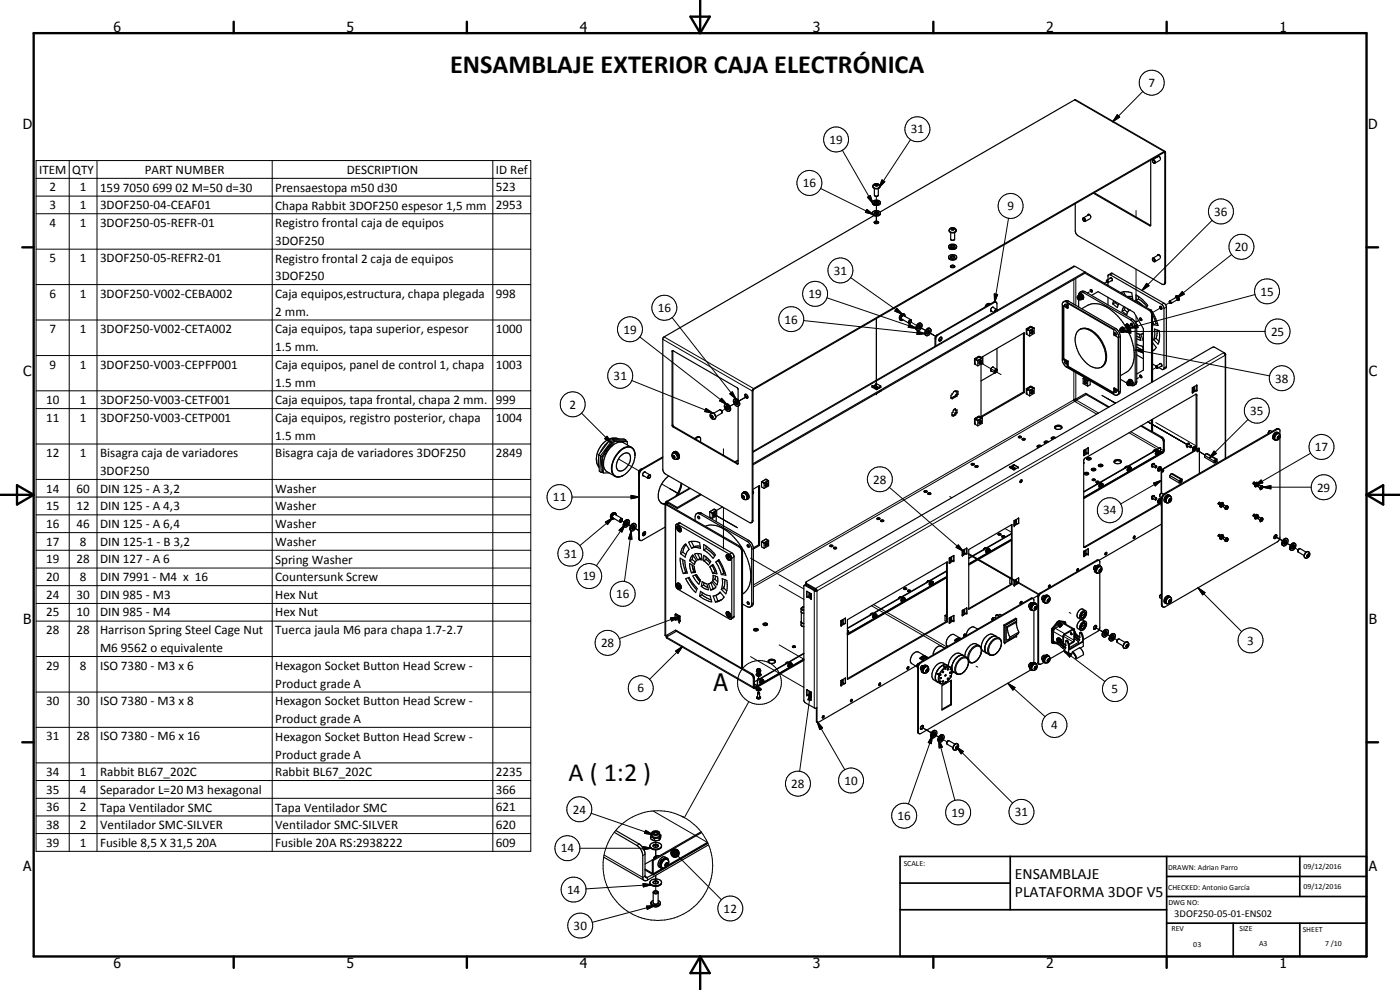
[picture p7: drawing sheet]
<svg xmlns="http://www.w3.org/2000/svg" width="420mm" height="297mm" viewBox="0 0 420 297" stroke-linecap="round" stroke-linejoin="round" font-family="sans-serif">
<defs><g id="words">
<g font-size="7.9">
<text x="135.1" y="21.9">ENSAMBLAJE EXTERIOR CAJA ELECTRÓNICA</text>
<text x="170.6" y="234.4">A ( 1:2 )</text>
</g>
<text font-size="7.2" x="214.2" y="207.4">A</text>
<g font-size="4.7">
<text x="304.6" y="263.8">ENSAMBLAJE</text>
<text x="304.6" y="269.2">PLATAFORMA 3DOF V5</text>
</g>
<g font-size="4.2">
<text x="34" y="9.6">6</text>
<text x="104" y="9.6">5</text>
<text x="174" y="9.6">4</text>
<text x="244" y="9.6">3</text>
<text x="314" y="9.6">2</text>
<text x="384" y="9.6">1</text>
<text x="6.8" y="38.7">D</text>
<text x="410.6" y="38.7">D</text>
<text x="7" y="112.9">C</text>
<text x="410.8" y="112.9">C</text>
<text x="7" y="187.1">B</text>
<text x="410.8" y="187.1">B</text>
<text x="7" y="261.4">A</text>
<text x="410.8" y="261.4">A</text>
<text x="34" y="290.4">6</text>
<text x="104" y="290.4">5</text>
<text x="174" y="290.4">4</text>
<text x="244" y="290.4">3</text>
<text x="314" y="290.4">2</text>
<text x="384" y="290.4">1</text>
</g>
<g font-size="3.9">
<text x="344.7" y="26.1">7</text>
<text x="273.3" y="40">31</text>
<text x="248.9" y="43.1">19</text>
<text x="11.7" y="52.2">ITEM</text>
<text x="21.7" y="52.2">QTY</text>
<text x="43.5" y="52.2">PART NUMBER</text>
<text x="104.1" y="52.2">DESCRIPTION</text>
<text x="148.8" y="52.2">ID Ref</text>
<text x="14.8" y="57.4">2</text>
<text x="24" y="57.4">1</text>
<text x="30" y="57.5">159 7050 699 02 M=50 d=30</text>
<text x="82.6" y="57.5">Prensaestopa m50 d30</text>
<text x="148.8" y="57.4">523</text>
<text x="240.9" y="56.2">16</text>
<text x="14.8" y="62.8">3</text>
<text x="24" y="62.8">1</text>
<text x="30" y="62.8">3DOF250-04-CEAF01</text>
<text x="82.6" y="62.9">Chapa Rabbit 3DOF250 espesor 1,5 mm</text>
<text x="148.8" y="62.8">2953</text>
<text x="302.3" y="63.1">9</text>
<text x="364.4" y="64.7">36</text>
<text x="14.8" y="68.1">4</text>
<text x="24" y="68.1">1</text>
<text x="30" y="68.1">3DOF250-05-REFR-01</text>
<text x="82.6" y="68.2">Registro frontal caja de equipos</text>
<text x="82.6" y="73.5">3DOF250</text>
<text x="370.6" y="75.4">20</text>
<text x="14.8" y="78.7">5</text>
<text x="24" y="78.7">1</text>
<text x="30" y="78.7">3DOF250-05-REFR2-01</text>
<text x="82.6" y="78.8">Registro frontal 2 caja de equipos</text>
<text x="250.3" y="82.4">31</text>
<text x="14.8" y="89.4">6</text>
<text x="24" y="89.3">1</text>
<text x="30" y="89.4">3DOF250-V002-CEBA002</text>
<text x="82.6" y="84.1">3DOF250</text>
<text x="82.6" y="89.5">Caja equipos,estructura, chapa plegada</text>
<text x="148.8" y="89.4">998</text>
<text x="242.6" y="89.5">19</text>
<text x="378.3" y="88.7">15</text>
<text x="82.6" y="94.7">2 mm.</text>
<text x="197.4" y="93.6">16</text>
<text x="14.8" y="99.9">7</text>
<text x="24" y="100">1</text>
<text x="30" y="100">3DOF250-V002-CETA002</text>
<text x="82.6" y="100">Caja equipos, tapa superior, espesor</text>
<text x="148.8" y="100">1000</text>
<text x="187.1" y="100.1">19</text>
<text x="235.4" y="97.1">16</text>
<text x="381.5" y="100.8">25</text>
<text x="82.6" y="105.3">1.5 mm.</text>
<text x="14.8" y="110.6">9</text>
<text x="24" y="110.6">1</text>
<text x="30" y="110.6">3DOF250-V003-CEPFP001</text>
<text x="82.6" y="110.7">Caja equipos, panel de control 1, chapa</text>
<text x="148.8" y="110.6">1003</text>
<text x="82.6" y="116">1.5 mm</text>
<text x="184.1" y="114">31</text>
<text x="382.7" y="114.8">38</text>
<text x="13.8" y="121.2">10</text>
<text x="24" y="121.2">1</text>
<text x="30" y="121.2">3DOF250-V003-CETF001</text>
<text x="82.6" y="121.3">Caja equipos, tapa frontal, chapa 2 mm.</text>
<text x="148.8" y="121.2">999</text>
<text x="170.9" y="122.6">2</text>
<text x="375.2" y="124.5">35</text>
<text x="13.8" y="126.5">11</text>
<text x="24" y="126.5">1</text>
<text x="30" y="126.5">3DOF250-V003-CETP001</text>
<text x="82.6" y="126.6">Caja equipos, registro posterior, chapa</text>
<text x="82.6" y="132">1.5 mm</text>
<text x="148.8" y="126.5">1004</text>
<text x="13.8" y="137.2">12</text>
<text x="24" y="137.2">1</text>
<text x="30" y="137.2">Bisagra caja de variadores</text>
<text x="82.6" y="137.2">Bisagra caja de variadores 3DOF250</text>
<text x="148.8" y="137.2">2849</text>
<text x="394.6" y="135.4">17</text>
<text x="30" y="142.6">3DOF250</text>
<text x="13.8" y="147.8">14</text>
<text x="23" y="147.8">60</text>
<text x="30" y="147.8">DIN 125 - A 3,2</text>
<text x="82.6" y="147.9">Washer</text>
<text x="262.1" y="145.1">28</text>
<text x="395.3" y="147.5">29</text>
<text x="13.8" y="153.1">15</text>
<text x="23" y="153.1">12</text>
<text x="30" y="153.1">DIN 125 - A 4,3</text>
<text x="82.6" y="153.2">Washer</text>
<text x="165.9" y="150.4">11</text>
<text x="331.1" y="154.3">34</text>
<text x="13.8" y="158.4">16</text>
<text x="23" y="158.4">46</text>
<text x="30" y="158.4">DIN 125 - A 6,4</text>
<text x="82.6" y="158.5">Washer</text>
<text x="13.8" y="163.7">17</text>
<text x="24" y="163.7">8</text>
<text x="30" y="163.7">DIN 125-1 - B 3,2</text>
<text x="82.6" y="163.8">Washer</text>
<text x="169.2" y="167.4">31</text>
<text x="13.8" y="169">19</text>
<text x="23" y="169">28</text>
<text x="30" y="169">DIN 127 - A 6</text>
<text x="82.6" y="169.1">Spring Washer</text>
<text x="13.8" y="174.4">20</text>
<text x="13.8" y="179.7">24</text>
<text x="23" y="179.7">30</text>
<text x="24" y="174.4">8</text>
<text x="30" y="174.4">DIN 7991 - M4 x 16</text>
<text x="30" y="179.7">DIN 985 - M3</text>
<text x="82.6" y="174.4">Countersunk Screw</text>
<text x="82.6" y="179.7">Hex Nut</text>
<text x="174.9" y="174.1">19</text>
<text x="184.9" y="179.5">16</text>
<text x="13.8" y="185">25</text>
<text x="23" y="185">10</text>
<text x="30" y="185">DIN 985 - M4</text>
<text x="82.6" y="185">Hex Nut</text>
<text x="13.8" y="190.3">28</text>
<text x="23" y="190.3">28</text>
<text x="30" y="190.4">Harrison Spring Steel Cage Nut</text>
<text x="82.6" y="190.4">Tuerca jaula M6 para chapa 1.7-2.7</text>
<text x="30" y="195.7">M6 9562 o equivalente</text>
<text x="180.4" y="194.2">28</text>
<text x="374.3" y="193.4">3</text>
<text x="13.8" y="200.9">29</text>
<text x="24" y="200.9">8</text>
<text x="30" y="200.9">ISO 7380 - M3 x 6</text>
<text x="82.6" y="201">Hexagon Socket Button Head Screw -</text>
<text x="82.6" y="206.3">Product grade A</text>
<text x="191.3" y="207.8">6</text>
<text x="333.6" y="208">5</text>
<text x="13.8" y="211.6">30</text>
<text x="23" y="211.6">30</text>
<text x="30" y="211.6">ISO 7380 - M3 x 8</text>
<text x="82.6" y="211.6">Hexagon Socket Button Head Screw -</text>
<text x="82.6" y="217">Product grade A</text>
<text x="315.5" y="218.8">4</text>
<text x="13.8" y="222.2">31</text>
<text x="23" y="222.2">28</text>
<text x="30" y="222.2">ISO 7380 - M6 x 16</text>
<text x="82.6" y="222.2">Hexagon Socket Button Head Screw -</text>
<text x="82.6" y="227.6">Product grade A</text>
<text x="13.8" y="232.8">34</text>
<text x="24" y="232.8">1</text>
<text x="30" y="232.9">Rabbit BL67_202C</text>
<text x="82.6" y="232.9">Rabbit BL67_202C</text>
<text x="148.8" y="232.8">2235</text>
<text x="13.8" y="238.1">35</text>
<text x="24" y="238.1">4</text>
<text x="30" y="238.2">Separador L=20 M3 hexagonal</text>
<text x="148.8" y="238.1">366</text>
<text x="237.5" y="236.4">28</text>
<text x="253.4" y="235.5">10</text>
<text x="13.8" y="243.5">36</text>
<text x="24" y="243.5">2</text>
<text x="30" y="243.5">Tapa Ventilador SMC</text>
<text x="82.6" y="243.5">Tapa Ventilador SMC</text>
<text x="148.8" y="243.5">621</text>
<text x="171.9" y="244.1">24</text>
<text x="269.4" y="246">16</text>
<text x="285.6" y="245">19</text>
<text x="304.5" y="244.9">31</text>
<text x="13.8" y="248.8">38</text>
<text x="24" y="248.8">2</text>
<text x="30" y="248.8">Ventilador SMC-SILVER</text>
<text x="82.6" y="248.8">Ventilador SMC-SILVER</text>
<text x="148.8" y="248.8">620</text>
<text x="13.8" y="254">39</text>
<text x="24" y="254">1</text>
<text x="30" y="254.1">Fusible 8,5 X 31,5 20A</text>
<text x="82.6" y="254.1">Fusible 20A RS:2938222</text>
<text x="148.8" y="254">609</text>
<text x="168.3" y="255.7">14</text>
<text x="170.2" y="268.2">14</text>
<text x="217.2" y="273.9">12</text>
<text x="172.2" y="279">30</text>
</g>
<text font-size="3.1" x="352.4" y="275.2">3DOF250-05-01-ENS02</text>
<g font-size="2.4">
<text x="271.2" y="259.7">SCALE:</text>
<text x="350.6" y="261">DRAWN: Adrian Parro</text>
<text x="391.2" y="260.6">09/12/2016</text>
<text x="350.6" y="267.1">CHECKED: Antonio García</text>
<text x="391.2" y="266.7">09/12/2016</text>
<text x="350.6" y="271.4">DWG NO:</text>
<text x="351.6" y="279.3">REV</text>
<text x="372" y="279.4">SIZE</text>
<text x="391" y="279.6">SHEET</text>
<text x="358.1" y="284.1">03</text>
<text x="377.9" y="283.8">A3</text>
<text x="397.7" y="283.8">7 /10</text>
</g>
</g></defs>
<g fill="none" stroke="#000" stroke-width=".3">
<path d="M322.5 30l26.9 15.5 .2 .3 .2-.1M335.3 34.4l.7 .7-2.1 1.4zM343 27.4l-9.1 9.1M10.8 48.2h148.5v207.2h-148.5zM10.8 53.5h148.5M10.8 58.8h148.5M20.8 48.2v207.2M29.1 48.2v207.2M81.7 48.2v207.2M147.9 48.2v207.2M246.3 56.6l15.9 7.8M252.8 45.1l9.2 16"/>
<path d="M260.3 59.2l.9-.5 .8 2.4zM261.9 55.9a1.21 1.21 0 0 0 2.2 0M262.6 55.3a.45 .45 0 0 1 .6-.1 .45 .45 0 0 1 .2 .6l-.8-.1zM263 58.9v2.2M264.7 54l.8 .5-1.7 1.8zM273.3 41.9l-9.5 14.4M10.8 64.1h148.5M10.8 74.8h148.5M260.1 62.8l2.1 1.6-2.5-.7zM263 61.6v2.7M263 64.8v2.3M263 60.8v.3"/>
<path d="M284.8 69.1a1.18 1.18 0 0 0 2.1 0M285.4 68.5l.5-.1 .5 .3-.1 .3h-.7l-.2-.3zM302.7 65.5l-4.2 25.2M322.5 80l-96.5 55.7M340.9 63.2v2M345.3 67.6l-.3 .1M363.8 66.1l-21.1 21.1M369.6 76.4l-16.4 13M10.8 85.4h148.5M10.8 96h148.5M201.7 95.3l19.2 24.5M241.2 96.2l36.5 3.9"/>
<path d="M248.2 89.4l26.9 9.2M255.3 83.3l15.6 11.1M263 95.5v20.7M263 95.5v20M269.1 92.5l1.8 1.9-2.3-1.1zM270.9 94.7l.4 .1M270.9 94.8l-.4 .4 .2 .6M271.2 94.7a.67 .67 0 0 0-.7 .4 .67 .67 0 0 0 .1 .7h.1M271.3 94.2a1.21 1.21 0 0 0-1 1.9M272.9 97.3l2.2 1.3-2.5-.4zM273.2 96.5l1.9 1.2M275.3 99.4l2.4 .7-2.5 .3z"/>
<path d="M275.6 97.9l2.2 1.3M275.8 98l2 1.1M278.3 99.4l2.5 1.5-2.3-1.3M296.7 91.1l-.8 .9M298.3 90.6l.2 .1M298.4 88.2l1 .1-.9 2.4zM308.3 98.8h.1M309.5 98v.1M320.7 90.3l-.5 .3M322.3 83.9v7.4M322.9 83.6v8M325.6 87.5l-.4 .3"/>
<path d="M327 87.5l-.7 .4 .3-.1M327.7 87.1l-.2 .1M332.3 84.5l-.9 .5M333.9 82.1l-.7 .4M334.8 98.6l-.5 .2M336.9 99.4l2.5-.5v1zM336.9 99.4h42.8M338.5 98h.2l-1.2 .6M339 97.7l.8-.4zM339 98.5l2.3-1.2 .3 1zM339.3 99l-2.4 .4M339.4 99.3v.6l-2.5-.5"/>
<path d="M339.8 95.7l-.5 .3M340.9 80.8v9.7M340.9 94.8v2.3M340.9 96.6l-.1 .1M341.2 98.1l-.5 .3M341.4 96.3l-.6 .4M341.8 96.1l-1 .6M342.5 95.7l-.2 .1M344.1 85l.7 .7-2.1 1.5zM345.2 92.9l-.3 .2M345.9 94.1l-.3 .2M348.6 92.2l-2.7 1.6"/>
<path d="M349.3 91l-.7 .4M349.8 84.7l-.2 .1M350 92.2l-.7 .4M351.1 90.7l-1.3 .8M354.8 87.5l.6 .8-2.2 1.1zM376.6 88.4l-37.6 10.1M10.8 106.7h148.5M10.8 117.3h148.5M189.6 114.2l24.4 9.8M192 101.1l26.2 20.3M198.9 101.8l26.9 15.5 .2-.1M199.3 101.1l26.9 15.5v.2"/>
<path d="M201.9 105.3l-.2 .1M216.6 119.5l1.6 1.9-2.3-1.1zM219 118.2l.8-.6 1.1 2.2zM224.2 118.9l-2.4 1.4M264.1 116.2v.1M280.6 101.6l.2 .2M281.3 100.4l.2 .1M292.7 107.7h.1M294 107v.1M294.7 109.1l5.7 3.3M308.3 116.8h.1M309.5 116v.1"/>
<path d="M322.3 111.4v8.6l-96.2 55.5M322.9 111.8v8M330.7 118.6l4.1 2.4M332.3 119.5l2.5 1.5M336.2 117.3l-.5 .3M336.2 101l-.5 .3M340.7 104.9h2.5l-.1 1zM340.7 104.9l40.3 7.9M341.2 114.5l-.5 .2M341.8 113.3l-.6 .4 .2-.2M342.5 112.8l-.2 .2M347.2 110.2l-1.3 .7"/>
<path d="M350 110l-.7 .4M359 118.5l.2 .1M367.2 105.8l-122.4 70.8M10.8 133.2h148.5M10.8 122.6h148.5M174.5 124l9.1 9M179.7 137.2l-.2 1.7 .3 1.1M181.5 131.6l.7-.7 1.4 2.1zM182.2 130.9l1.4 2.1-2.1-1.4zM182.7 132.5l-1.1 1-1.5 2.3M184.4 131.6h1.1M185.6 137.7l6.2 3.6"/>
<path d="M201.9 136.6a.54 .54 0 0 1 .6 .3 .54 .54 0 0 1-.2 .6l-.4-.3zM201.9 127.5l-.2 .1M202 135.9a1.21 1.21 0 0 1 1.1 1.9M202.2 128l-.2 .1M209.2 131.1l.3 .1M211.9 122.6l2.1 1.4-2.5-.5zM213.3 124.6a.6 .6 0 0 1 .6 .3 .6 .6 0 0 1 0 .6 .71 .71 0 0 1-.6-.9zM213.4 123.9a1.21 1.21 0 0 1 1.1 1.8M217.1 134.7v2M218.3 122.3l.3-.1-2 1.1M221.3 120.6l-2.3 1.3 2.3-1.3-.2 .1M221.4 139.1l-.2 .1"/>
<path d="M221.5 138.3l-.7 .4M292.7 125.7h.1M294 125h.1M323 120.1l6.7 3.9M329.1 124.2l-6.6-3.8-96.4 55.7M333.7 120.4l1.1 .6M338.8 129.8l8.5 5M339.4 129.5l8.5 5M344.5 126.6l11.6 6.7M345.9 139.8v.1M345.9 139.6v.2M345.9 139.6v.1"/>
<path d="M345.9 139.9h.1M346 139.4l-.1 .2M346.1 139.3h.1M346.1 139.3l-.1 .1M346.2 139.3l.1 .1M346.4 139.1a.66 .66 0 0 0-.6 1M346.9 126.8l12.1 7M347.7 135.9l.1-.1 .1 .2-.3 .3zM347.8 135.5h-.3l-.3 .4v.5M348.3 134.7l.9 .5 .2-.2M348.3 135.3l.6 .3v.4M348.7 131.1l-.3 .2"/>
<path d="M349.4 132.4l-.2 .1M356.4 133.5v.4zM356.5 133.3l-.1 .2M356.6 133.3h.2M356.6 133.3h.1M356.7 133.3h-.2M356.8 133.1a.66 .66 0 0 0-.5 .9M357.4 134l.6 .4M358.4 134.6l-.1-.1 .6 .4M359.4 135.2l2.2 1.3M364.4 135.3l.7 .8-2.1 1.4zM364.6 138.2l1 .6"/>
<path d="M367.7 137.6v-31l-122.5 70.7v35.1M374.6 125.9l-11.6 11.6M383.1 128.7l.2 .1M383.5 131l.5-.2a.63 .63 0 0 1-.6 .9l-.1-.4zM383.8 130.1a1.21 1.21 0 0 0-1 1.9M393.3 136l-16.8 9.7M10.8 143.8h148.5M10.8 149.1h148.5M10.8 154.5h148.5M10.8 159.8h148.5M171.7 149.1h20.2M181.7 156.6l2.2-1.2-1.6 2z"/>
<path d="M183.9 155.4l-9.9 8.3M184.6 154.3v.1M184.6 154.3a.64 .64 0 0 0-.7 .4 .64 .64 0 0 0 .2 .7M184.6 154.3a.68 .68 0 0 0-.7 1.1M184.6 153.9a1.21 1.21 0 0 0-1 1.8M185.8 159.1l1.9-1.8-1.1 2.3zM186.5 156.2l.8 .4M187.7 157.3l-8.7 12.5M187.8 156.9l1.4 .9M188 157l1.3 .7M189.4 148.6l2.5 .5-2.5 .5zM189.4 159.3l.2 2.5-1-.1z"/>
<path d="M189.4 159.3l-2 15.2M189.9 158.2l1.8 1-2-1.2 2 1.1M191.7 142.2l.2 .2M192.5 140.8l.2 .1M193 159.9l.3 .2M198.6 145.2l5.2 3.1M199.8 151.5v39.3M200.3 150.9l-.2 .4M201 146.6h.1M204.2 157l-.7 .4M207.2 146.6l-6.8 3.9M210.5 154l-.5 .2"/>
<path d="M215.1 154.8l6.3 3.6M215.1 154.7l6 3.5M217.1 152.3v12.4M222.8 148.6l.5 .4 .1 .5a.55 .55 0 0 1-.6-.2 .55 .55 0 0 1 0-.7zM222.9 148a1.21 1.21 0 0 1 1.1 1.8M226 156.1l-.2 .2M266.9 146.2l22.3 19.3M285 149l.7 .4M301.6 158.6l1.8 1M330.8 145.6l.2 .2-.4 .3zM330.9 145.2a.66 .66 0 0 0-.6 1M339.2 140.8h.3l-.3 .4z"/>
<path d="M339.3 140.3a.68 .68 0 0 0-.5 1.1M345.9 149.4l.1 .1zM345.9 149.2v.2M346 149.1l-.1 .1M346.1 149l-.1 .1M346.1 149h.1M346.2 144.9l2.4-.8-1.9 1.7zM346.2 149h.1M346.4 148.7a.68 .68 0 0 0-.6 1M348.6 149.6l.2 .1M348.6 144.1l-12.3 7.1M349.4 148.1l.3 .2"/>
<path d="M350.9 149.8l.5-.2 .1 .2-.4 .7-.4-.1zM351.2 149a1.18 1.18 0 0 0-1 1.8M368.2 152.2l.3 .1-.3 .4zM368.4 151.8a.66 .66 0 0 0-.6 1M376.1 144.9l.5 .3M376.5 145.7l2-1.7 .5 .9zM377 145.4l.5 .3M378.6 155.9h.4l-.3 .4zM378.6 146.3l.3-.2 .1 .2-.3 .3zM378.8 155.4l-.6 .3v.7M378.8 145.8a.66 .66 0 0 0-.6 .9M378.9 146.2l2.5-.5v1z"/>
<path d="M378.9 146.2h14.6M10.8 165.1h148.5M10.8 170.4h148.5M10.8 175.7h148.5M191.7 161.5l.2 .1M217.1 170.6v1.5M217.1 176.1v.6M217.1 178.9v.5M219.6 165.9l-.7 .4M220.3 167.1l-.7 .4M222.2 164l-.3 .1M222.8 165.2l-.2 .2"/>
<path d="M224.7 162.1l-.5 .3M225.2 167.5l16 9.2M226.1 164.6l-.5 .2M233.8 175.6l7.4 4.2M241.9 175.6l-.2 .1M242 175v.3M244.4 177.3v35.1M271.5 179.5a.66 .66 0 0 0-.6 1M279.9 174.7a.64 .64 0 0 0-.5 .9M287.6 163.5l1.6 2-2.3-1.3zM290.7 166.4l21 12M290.7 166.1l21.1 12.2"/>
<path d="M296.7 165.3h.3l-.3 .4zM296.9 164.8l-.5 .2-.2 .5 .2 .4M309.4 179.5l.2 .2M311.5 179.1l.2 .1M312.2 177.9l.2 .2M314.6 179.7h.2a.57 .57 0 0 1 .1 .6 .57 .57 0 0 1-.6 .3v-.4zM314.8 179a1.21 1.21 0 0 0-1 1.8M325.4 164.1l.3 .1M329.1 168.1l.2 .1M330 170.9l.3-.2a.46 .46 0 0 1 .2 .6 .46 .46 0 0 1-.7 .2zM330.4 170.1a1.21 1.21 0 0 0-1.1 1.8M351 180l.1-.1a.46 .46 0 0 1 .3 .6 .46 .46 0 0 1-.7 .2z"/>
<path d="M351.2 179.2a1.19 1.19 0 0 0-1 1.9M359.5 176.4l2.1 1.4-.7 .7zM359.5 176.4l13.1 13.1M368.1 162.2h.1M368.2 161.9h.3l-.3 .4zM368.4 161.4a.68 .68 0 0 0-.6 1M382.5 160.9l2.4 1.3-2-1.1M385.4 162.6l1.9 1M385.4 162.6l.2 .1M387.8 163.9l1.8 1.1M387.8 163.9l.2 .1M392.4 166.4l.4-.2a.58 .58 0 0 1 .1 .6 .58 .58 0 0 1-.7 .3z"/>
<path d="M392.7 165.6a1.08 1.08 0 0 0-1.2 1v.6l.2 .2M10.8 186.4h148.5M10.8 181.1h148.5M10.8 197h148.5M200 191.1l26.1 15.1h.6v.3M201.2 185.4l2.5-.4-2.1 1.4zM202.8 195.3l2.1-1.4-1.5 2.1zM203.1 184.3v.1M203.7 185l-17.8 6.6M204.9 193.9l-10 9.9M220.3 184.9l-.7 .4M225.2 197l16 9.2"/>
<path d="M226.1 180.9l-.5 .3M233.8 193.5l7.4 4.3M237.4 199.6h.2l-.2 .4zM237.5 199.1a.71 .71 0 0 0-.6 1.1M240.4 182.7l.2 .3 .6 .2M240.4 187.5l.2 .3 .6 .2M241.2 182.1l-.6 .4 .1 .3 .5 .1M254.3 189.8l.3-.1-.3 .5M254.3 189.3l.2 .1M261.5 181.7l22 12.7M262.2 181.4l21.9 12.7M263 184.4h-.2a.67 .67 0 0 0-.4 1"/>
<path d="M271.2 180.1l.4-.2-.3 .5zM275.4 199.9l.2 .2M276.1 198.8l.2 .1M276.2 197.4v.2M276.8 197.8v.2M277.3 196.8v.1M277.9 197.1v.2M286.6 192v.2M287.8 191.4v.2M288 198.2a1.39 1.39 0 0 1 1.7-.8 1.39 1.39 0 0 1 .9 1.7 3.2 3.2 0 0 1-3.1 3.1 1.69 1.69 0 0 1-.5-2.4zM290 197.2a2.56 2.56 0 0 0-2.9 1.7l-.4 1.1a1.85 1.85 0 0 0 .4 2.2M290.6 198.4l.4 .4"/>
<path d="M291.6 194.9a1.72 1.72 0 0 1 2.7-.5 3.6 3.6 0 0 1-2.7 4.4 2.02 2.02 0 0 1-.4-3.2zM292.9 199.9l.5 .3M293.9 193.7a2.58 2.58 0 0 0-2.9 1.7l-.5 1.1-.1 1.1M297.6 192.7a1.77 1.77 0 0 1 2.6-.8 3.3 3.3 0 0 1-1.2 4.1 1.34 1.34 0 0 1-1.8 .3 1.34 1.34 0 0 1-.4-1.8zM299.4 184.5l-.3 .1M299.9 191.5a2.65 2.65 0 0 0-3.1 2 2.43 2.43 0 0 0 .2 3M305 187.5v-1.7l-3.3 1.9v5.1l3.3-1.9v-.4M305 185.6l-3.5 2.1v5.2M310.5 182.1l.3-.2 .3 .2-.5 .8-.2-.2zM310.9 199.3a1.2 1.2 0 0 0-1 1.7M310.9 181.3a1.21 1.21 0 0 0-1 1.8M311.5 198.8l.2 .1"/>
<path d="M314.5 197.8l.3-.2a.49 .49 0 0 1 .1 .7 .49 .49 0 0 1-.6 .1zM314.8 197a1.23 1.23 0 0 0-1 1.8M315.6 189v.1M315.6 192.5v.1M315.6 192.6l.4 .1M315.6 192.6l.2 .3M315.6 189.1v3.5M315.8 188.5l.1 .1M315.9 188.6l-.3 .5M315.9 188.6h.1M316 188.6l-.2 .4 .1 4M316 188.6l.2 .2"/>
<path d="M316 192.7l.2 .2M316 189.1v3.6M316.1 192.3l1.6 .9M316.1 189.5l2.9 1.6M316.2 192.9l-.2 .1M316.2 188.8l-.2 .4-.4-.1M316.2 192.9l.7 .1M316.7 188.5l2.9 1.7M317.2 186.7h.1M317.2 186.7l.1 .1M317.3 186.8l-1.4 1.8M317.3 186.8l.1 .1"/>
<path d="M317.4 186.9l.2 .1M317.4 186.9l-1.4 1.7M317.6 187l-1.4 1.8M318 186.4l-.7 .4M318 186.4l1.4 .1M318 186.4h.1M318.1 187.5l.4-.3a.52 .52 0 0 1 .1 .7 .52 .52 0 0 1-.6 .1zM318.1 187.5l-.1 .5M318.1 186.4l-.7 .5M318.1 186.4l.1 .3M318.1 186.4l1.5 .2M318.2 186.7l-.6 .3"/>
<path d="M318.2 186.7l1.4 .2M318.5 193.2l-.2 .1M318.5 192.2l-.2 .1M318.5 187.2l-.5 .3M319.1 187.1l2.8 1.7M319.2 190.9l2.8 1.7M319.3 195.2l2.3 1.1-.6 .8zM319.3 195.2l12.3 9.3M319.4 186.5h.1M319.4 186.5l.2 .1M319.5 190.4l2.8 1.7M319.5 193.3l-.2 .1"/>
<path d="M319.6 186.6v.3M319.6 186.6h.1M319.6 186.9l.1 .3M319.8 187h.1M319.8 187l-.1 .1M319.8 194.4l-.1 .1M319.9 193.7h-.1M320.5 192.3l-.2 .1M320.9 183.8l.5 .2M321 194.1l-.3 .1M322 189l.3 .1M322.6 190.8h-.1"/>
<path d="M322.7 189.7l-.2 .1M323.7 190.9l-.3 .1M324 192l-.1 .1M324.1 191.3h-.1M324.6 189.9l-.2 .1M325.1 191.6l-.2 .2M329 188.5l2 1.1M329.4 188.6l1.6 1M329.6 188.8l1.4 .8M331.7 190l-.2-.1 1.6 .9M333.6 191.1l1.7 1M333.6 191.1l.2 .1"/>
<path d="M338.2 193.4l.1-.1a.46 .46 0 0 1 .2 .6 .46 .46 0 0 1-.6 .2zM338.4 192.7a1.23 1.23 0 0 0-1 1.8M348.6 181.4l.2 .2M10.8 207.6h148.5M10.8 218.2h148.5M224.7 210.5l-19.3 34.8M225.7 202.2l-.3 .2M226.4 203.4l-.3 .2M227.1 209.3a.68 .68 0 0 0 1.1 .1v-.1M227.4 209.3h.1M227.4 209.3l.2 .1M227.7 201.8v.8"/>
<path d="M227.7 202.9v.8M227.7 206v1M227.7 207.3v.6M227.9 209.3l-.2 .1M227.9 209.3h-.5M227.9 209.3h.1M228.8 204.6l.3-.2-.1 .5zM229.1 204l-.6 .2v.8M243.3 207.6l.1 2.5-.9-.1zM243.3 207.6l-3.3 23.8M245 216.4l.2 .1M245.2 216.5l1.7 1.9-.9 .5z"/>
<path d="M245.2 216.5l8.3 14.4M275.4 219.5l.2 .2M277.1 218.4l2.4 1.5-2.1-1.2M278 200.9l.4-.2a.56 .56 0 0 1 .1 .6 .56 .56 0 0 1-.6 .3zM278.4 200.1a1.15 1.15 0 0 0-1.1 .5 1.15 1.15 0 0 0 0 1.2M281.8 202.5l-.2 .7 .2 1.5M281.9 204.9l.2 .2M282.1 202.6l-.3 1 .3 1M282.1 204.8l.6 .3 1-.2M283.5 200.2l-1.3 1.4-.3 .7M283.7 200.5l-1 .9-.6 1M283.8 200.4l1-.2 .6 .3"/>
<path d="M285.1 200.1l-.9-.2-.5 .3M285.4 202.9l-.6 1-1 .9M285.4 200.7l.3 .7-.3 1.3M302.5 205l2.1 1.3-.6 .8zM302.5 205l11.1 10M310.5 200.1l.4-.2a.49 .49 0 0 1 .1 .6 .49 .49 0 0 1-.6 .2zM10.8 228.9h148.5M10.8 234.2h148.5M10.8 239.5h148.5M279.9 220.6l-.4 2.5-.9-.3zM279.9 220.6l-7.3 20.6M280 220.1l1.7 1-1.7-.9 .2 .1"/>
<path d="M281.7 221.9l1.1 2.3-1 .2zM281.7 221.9l4.9 18.3M282.2 221.4l2 1.2M282.2 221.4l.2 .1M287 224l.2-.2a.5 .5 0 0 1 .4 .6 .5 .5 0 0 1-.5 .4l-.3-.2zM287 224.1l2.1 1.4-.7 .7zM287 224.1l16.9 16.9M287.3 223.2a1.21 1.21 0 0 0-1 1.8M10.8 244.8h148.5M10.8 250.1h148.5M174 254.5h21.5M177.4 244l18.6 6.4"/>
<path d="M181.3 256.5l11.6 6.8 .7-.5 .7 .5v.8M191.8 253.2l-.7 .5M193 254l2.5 .5-2.5 .5zM193.6 256.3l-.7 .4M193.7 249.1l2.3 1.3-2.5-.3zM196 243.3l16.3 9.5M196.8 252.3v2M196.8 255v1.9M199.8 259l.5-.3a.79 .79 0 0 1 .1 .9 .79 .79 0 0 1-.8 .4l-.1-.6zM200.2 257.9a1.67 1.67 0 0 0-1.4 2.4M201.5 255.3l.2-.2-.3 .5zM201.7 255.1l-.3 .7z"/>
<path d="M201.7 255.1l-.3 1zM201.7 255.1l-.3 1.3zM201.7 255.1l-.2 1.5zM201.7 255.1v1.7l-.2-.2zM201.7 255.1l.2 1.9-.2-.2zM201.7 255.1l.4 2.1-.2-.2zM201.7 255.1l.6 2.1h-.2zM201.7 255.1l.9 2.2-.3-.1zM201.7 255.1l1.2 2.1-.3 .1zM201.7 255.1l1.4 2-.2 .1zM201.7 255.1l1.7 1.9-.3 .1zM201.7 255.1l1.9 1.7-.2 .2z"/>
<path d="M201.7 255.1l2 1.4-.1 .3zM201.7 255.1l2.1 1.2-.1 .2zM201.7 255.1l2.2 .9-.1 .3zM201.7 255.1l2.1 .7 .1 .2zM201.7 255.1l2 .4 .1 .3zM201.7 255.1l1.9 .2 .1 .2zM201.7 255.1h1.7l.2 .2zM201.7 255.1h1.7zM201.7 255.1l1.3-.3 .2 .1zM201.7 255.1l1.3-.3zM201.7 255.1l1-.3zM201.7 255.1l.7-.3z"/>
<path d="M201.7 255.1l.2-.2zM201.9 254.9l.3-.1-.5 .3zM203.5 256.9l13 13.1M193 265.1l2.5 .4-2.4 .6zM194 271.9l2.5-.2-2.2 1.1zM195.4 271a1.63 1.63 0 0 0 2.8 0M195.5 265.5l-19.7 1.2M196 270.7a.81 .81 0 0 0 .7 .7 .81 .81 0 0 0 .9-.4M196 270.8v.2M196.5 271.7l-18.8 5M196.8 262.6v2.6M196.8 265.9v1.7"/>
<path d="M197.5 270.7v.3M197.5 271a1.1 1.1 0 0 1-1.4 .1"/>
<circle cx="275.3" cy="38.8" r="3.8"/>
<circle cx="345.6" cy="24.8" r="3.7"/>
<circle cx="242.9" cy="54.9" r="3.8"/>
<circle cx="250.9" cy="41.9" r="3.7"/>
<circle cx="303.3" cy="61.8" r="3.8"/>
<circle cx="366.4" cy="63.5" r="3.8"/>
<circle cx="372.6" cy="74.1" r="3.8"/>
<circle cx="189" cy="98.8" r="3.8"/>
<circle cx="199.4" cy="92.3" r="3.7"/>
<circle cx="237.5" cy="95.8" r="3.8"/>
<circle cx="244.6" cy="88.2" r="3.8"/>
<circle cx="252.2" cy="81.1" r="3.8"/>
<circle cx="380.3" cy="87.4" r="3.8"/>
<circle cx="383.4" cy="99.4" r="3.7"/>
<circle cx="186.1" cy="112.8" r="3.8"/>
<circle cx="384.7" cy="113.5" r="3.7"/>
<circle cx="171.9" cy="121.3" r="3.7"/>
<circle cx="377.2" cy="123.2" r="3.8"/>
<circle cx="396.6" cy="134.1" r="3.8"/>
<circle cx="167.9" cy="149.1" r="3.7"/>
<circle cx="264.1" cy="143.8" r="3.8"/>
<circle cx="333.1" cy="153.1" r="3.7"/>
<circle cx="397.3" cy="146.2" r="3.7"/>
<circle cx="171.2" cy="166.1" r="3.8"/>
<circle cx="176.8" cy="172.8" r="3.8"/>
<circle cx="186.9" cy="178.2" r="3.7"/>
<circle cx="279.8" cy="175.3" r=".25"/>
<circle cx="182.4" cy="192.9" r="3.8"/>
<circle cx="262.9" cy="185.1" r=".25"/>
<circle cx="375.3" cy="192.1" r="3.8"/>
<circle cx="192.3" cy="206.5" r="3.8"/>
<circle cx="227.9" cy="204.7" r="6.6"/>
<circle cx="316.5" cy="217.5" r="3.7"/>
<circle cx="334.6" cy="206.7" r="3.8"/>
<circle cx="239.5" cy="235.1" r="3.8"/>
<circle cx="255.4" cy="234.2" r="3.8"/>
<circle cx="170.3" cy="254.5" r="3.8"/>
<circle cx="173.9" cy="242.8" r="3.7"/>
<circle cx="197.4" cy="259.7" r="16.4"/>
<circle cx="271.3" cy="244.7" r="3.8"/>
<circle cx="287.6" cy="243.7" r="3.8"/>
<circle cx="306.6" cy="243.6" r="3.8"/>
<circle cx="172.2" cy="266.9" r="3.8"/>
<circle cx="174.1" cy="277.7" r="3.8"/>
<circle cx="219.2" cy="272.6" r="3.8"/>
</g>
<g fill="none" stroke="#000" stroke-width=".35">
<path d="M262.1 55.5l.4-.3 .8-.1a.83 .83 0 0 1 .7 1.1 .83 .83 0 0 1-1.2 .4 .73 .73 0 0 1-.7-.3 .73 .73 0 0 1 0-.8zM262.4 56.6l.1 2.1 .7 .2M262.6 58.8l.6 .1M262.9 55.2l-.3 .2 .1 .3 .4 .1 .4-.2-.2-.3M262.9 55.2l.4 .1M262.9 55.6l.4 .1M262.9 55.2v.4M262.9 55.6l-.1 .1M263.3 55.3v.3M263.4 58.8l-.2 .1M263.6 56.6v2.1l-.4 .2M328.1 58l16.9 9.7 .3-.1"/>
<path d="M328.4 57.8l16.9 9.8M345.3 48v19.6M345.9 48.3v-.2a.44 .44 0 0 1 .6 .2 .44 .44 0 0 1-.2 .6M345.9 48.3l.4 .6M345.9 47.9a.7 .7 0 0 1 .7 1M345.9 47.9v.4M346.2 48.9h.1M346.3 48.9h.3M347.6 46.8l-.1 .2M347.6 46.8l-.2 .3M347.6 46.8l.5 .4 .1 .6M347.8 46.9l-.2 .1"/>
<path d="M347.8 46.9l-1.8 1M348.1 48.1l-1.5 .8M349.7 45.4l-27.1-15.5-58.5 33.7M261.8 64l.6 .5a1.58 1.58 0 0 0 1.7-.4 1.21 1.21 0 0 0-.9-1 1.21 1.21 0 0 0-1.3 .6l-.1 .6 .5 .4M261.8 60.8l.2 .3M262 61.1a1.36 1.36 0 0 0 2.1 .2 1.02 1.02 0 0 0-.3-1.2 1.02 1.02 0 0 0-1.2 0 .69 .69 0 0 0-.8 .5 .69 .69 0 0 0 .4 .8M262.3 64.7l-63.3 36.6-.1 39.7 .6 1.1 25.4 14.7h.6l.3-.3v-39.4l.2-.4 123.6-71.3 .2 .3v39.1l-.5 .5M262.4 66.8a.86 .86 0 0 1 1.2 0M262.4 64a.6 .6 0 0 1 .6-.5 .6 .6 0 0 1 .6 .6l-.5 .2M262.4 64l.7 .3M262.4 64l.4-.2 .8 .2-.5 .3M262.4 60.9v.1"/>
<path d="M262.4 60.9v-.3l.3-.2 .8 .1 .1 .4M262.4 60.9l-.4 .2M262.4 60.8l.4-.2 .8 .2M262.5 66.5a.74 .74 0 0 1 1.2 .3 .72 .72 0 0 1-.7 .3 .72 .72 0 0 1-.6-.5zM263.6 60.9l-.4 .2-.7-.1M264.2 60.7a1.41 1.41 0 0 1-2.1 .4l.4-.1M264.2 63.9a1.22 1.22 0 0 1-1.9 .8M284.7 77.2l.6 .5 1 .1a.65 .65 0 0 0 .8-.5 .65 .65 0 0 0-.6-.8 1.16 1.16 0 0 0-1.2-.1 1.16 1.16 0 0 0-.6 1.1 1.36 1.36 0 0 0 2.4-.3M284.7 74l.2 .3M284.9 74.3l.1 .4M285 68.7a1.04 1.04 0 0 1 1.2-.3 1.04 1.04 0 0 1 .6 1.1 1.16 1.16 0 0 1-2-.5zM285 74.3a1.26 1.26 0 0 0 2.1-.5 1.48 1.48 0 0 0-2.3-.1l-.1 .6 .3 .4"/>
<path d="M285.1 74.6l-.1 .1M285.3 77a.73 .73 0 0 1 1.2 .2 .71 .71 0 0 1-.7 .3 .71 .71 0 0 1-.5-.5zM285.3 74l.4-.2 .8 .2M285.3 69.8v2.1l.4 .2M285.3 74.1v.1M285.3 74.1v-.4l.3-.1h.6l.3 .5M285.3 79.8a.68 .68 0 0 1 .7-.3 .68 .68 0 0 1 .5 .6 .71 .71 0 0 1-1.2-.3zM285.3 77.2l.4-.2 .8 .2M285.3 74.1l-.4 .2M285.4 74.2l-.4 .1M285.4 72l.3 .1M285.8 68.5l-.4 .1 .2 .3 .4 .1 .3-.2-.1-.3"/>
<path d="M285.8 68.5h.4M285.8 68.8l.4 .1M285.8 68.5v.3M285.8 68.8l-.1 .1M286.2 68.5v.3M286.2 72.1h-.5M286.3 72l-.1 .1M286.5 69.8v2l-.3 .3M286.5 74.1l-.5 .2-.6-.1M287.1 73.9l-.1 .6-.7 .3h-1l-.3-.5M322.7 61.1v8.2l.2 .7 .5 .6 25.3 14.7h.7l.2-.5-.1-39.1-123.4 71.2-.1 39.4-.5 .5M325 65.5l.2-.1a.62 .62 0 0 1 .5 .4 .62 .62 0 0 1-.2 .7l-.4-.4z"/>
<path d="M325 65.7a.41 .41 0 0 1 .6 .1 .41 .41 0 0 1-.2 .6M326.5 64.6v-.1a.63 .63 0 0 1 .7 .1 .63 .63 0 0 1 .1 .7M326.7 64.3v.2M326.7 64.5l.2-.2-1.8 1.1M327.2 65.6l-1.5 .8M345.9 77.9v-.2a.42 .42 0 0 1 .5 .2 .42 .42 0 0 1-.1 .5M345.9 77.9l.4 .5M345.9 77.5a.7 .7 0 0 1 .7 1M345.9 77.5v.4M346.2 78.4l.1 .1M346.3 78.5h.3M347.6 76.4l-.1 .1"/>
<path d="M347.8 76.4h-.3l-.1 .3M347.8 76.4l.3 .4 .1 .6M347.8 76.4l-.2 .1M347.8 76.4l-1.8 1.1M348.1 77.6l-1.5 .9M270.7 95.8l2.1 1.2M271 96l-.5 .2-.2-.1M271.2 94.7l2.2 1.2M271.3 94.3a1.31 1.31 0 0 0-1 1.8M271.3 94.2l.1 .1M271.4 94.3l.2 .7M271.4 94.3a1.05 1.05 0 0 0-1.3 .4 1.05 1.05 0 0 0 .2 1.4"/>
<path d="M273.1 96.9l-.3 .1M273.4 96l.1 .6-.4 .3M273.4 96a.66 .66 0 0 0-.6 .3 .66 .66 0 0 0 0 .7M273.5 96.3v-.2a.52 .52 0 0 0-.6 .3 .52 .52 0 0 0 .1 .5h.1M274.9 98.7l.2 .3M275.1 98.6l-.2 .1M275.1 98.6a1.25 1.25 0 0 1 1.5-1.4 1.35 1.35 0 0 1-1.3 1.9l-.1-.1M275.1 98.6l.1 .4M275.1 99l.2 .1M275.3 98.4h.2M275.5 98.4l-.4 .2M275.5 98.4v.2"/>
<path d="M276.1 97.5l-1 1.1M276.1 97.5a.59 .59 0 0 1 .2 .8 .59 .59 0 0 1-.8 .3M276.1 97.5l-.2 .8-.4 .3M276.5 97.1a1.26 1.26 0 0 0-1.6 1.5h.2M278.2 99a.66 .66 0 0 1 .6-.5 .66 .66 0 0 1 .6 .4 1.32 1.32 0 0 1-1.5 1.7 1.48 1.48 0 0 1 .3-1.6zM278.8 99.1l-.2 .8-.4 .2M278.8 99.1a.62 .62 0 0 1 .1 .7 .62 .62 0 0 1-.7 .3M278.8 99.1l-.5 .3-.1 .7M279.2 98.6a1.27 1.27 0 0 0-1.4 .5 1.27 1.27 0 0 0 0 1.4l.2 .2M285.3 80.1l.5-.3 .7 .3M296.4 91.7l.9-.6a1 1 0 0 0-1.3 .8M296.8 91.1a1.09 1.09 0 0 0-1.1 1"/>
<path d="M297.3 93.2l.9 .5M297.3 93.2l.3 .2M298 92.2l1.1 .6M298 92.2h.1M298 92.2l.2 .1M298 92.2l-.5 .2-.2 .8M299 90.7l-.7-.1-17.2 9.9-.5 .9v2.5M299.1 92.8l.1 .2M299.1 92.8l-.4 .1-.3 .7M299.2 93h-.3l-.3 .5M299.2 92.9v-1.8l-.1-.3-.3-.2-17.3 9.9-.6 .8-.1 2.5M299.2 93v.1"/>
<path d="M307.2 99.9v17.7M308 100h.1M308.1 100h.1M308.2 98.8v1.5l.8 .5M308.2 98.8l.8 .4M308.3 98.6v.2l.7 .4M308.3 98.5l.1 .3M308.3 98.7v.1M308.3 98.7l-.1 .1M308.4 98.6l-.1 .1M308.9 98.2v.3M309 99.2v1.6"/>
<path d="M309.1 98l.1 .1M309.5 98l-.1-.1-1.4 .8v1.5l.2-.1M309.5 98.1l.9 .4M309.5 98l.8 .5-1.3 .7M309.5 98l-.4 .1M309.5 98.1l-1.2 .7 .7 .4M309.5 98.1l.7 .4M309.8 99.9l-.3 .2M309.9 99.2v.5M309.9 99.2l.1 .2M309.9 99.7l-.1 .1M310 99.2v.4l-.5 .5"/>
<path d="M310 99.2h-.3a.44 .44 0 0 0-.3 .4 .44 .44 0 0 0 .3 .5l.2-.2M310 99.6v.1M310.2 98.5h.1M310.2 98.5l-1.2 .7M310.4 98.5v1.5l-1.4 .8M310.4 98.5l-1.4 .7M319.1 90.6h1.1l14.1 8.2 1.1 1.2 .3 1v17.1l-.6 .5-.8-.2-14.1-8.2a3.3 3.3 0 0 1-1.4-2.1v-16.9zM319.1 91.7v16M319.2 90.6l.8-.4 .7 .1 14.1 8.3a3 3 0 0 1 1.4 2.4v16.3l-.1 .7-.7 .5M319.3 91.8v15.8M319.6 91.3l.5 .3-.1 .4-.4-.3zM320.2 92.4v-1.5l14.1 8.1v1.5l1.3 .8v16.1l-1.3-.8"/>
<path d="M320.2 92.4l-1.3-.7v16.1M320.2 92.4l.2 .1M320.4 91v1.5M320.6 91.1v1.3l-.2 .1M323.4 88.9h.3l.4 .6a.33 .33 0 0 1-.2 .5 .33 .33 0 0 1-.4-.3zM323.4 88.9l.4-.2 .5 .4 .1 .6-.4 .3M323.5 99.3a3.3 3.3 0 0 1 4.7 .5 9.6 9.6 0 0 1 3.5 8.7 2.6 2.6 0 0 1-4.2 1.5 9.8 9.8 0 0 1-4.7-9.2zM323.7 88.6l.1-.5 .4-.5 .7 .1 14.4 8.3a3.1 3.1 0 0 1 1.4 2.4v16.3l-.2 .7-.3 .3-.9-.1M323.7 89.9v2.2M323.7 89.2h-.3l.3 .6 .3-.1-.1-.4M323.7 89.2l.2 .1M323.8 89.2h-.3v.3l.4 .2v-.3"/>
<path d="M323.8 89.2l.1 .2M323.8 88.5l-.3 .4M323.8 88.5l.6 .3M323.8 88.5l.2-.2 .6 .4M323.9 88.4v-.1a.93 .93 0 0 1 1.1 .4 .93 .93 0 0 1-.1 1.1h-.3M324 98.9a4 4 0 0 1 4.7 1 9.3 9.3 0 0 1 3.1 9l-1.3 1.3M324.1 88.2a.98 .98 0 0 1 1 .5 .98 .98 0 0 1-.2 1.1M324.1 87.7l.8-.4 .7 .2 14.2 8.2 .8 .9 .6 1.2v16.9l-.3 .6-.6 .4M324.1 89.9l.3 .1M324.4 88.8l.2 .7M324.6 88.7l.3 .7M324.6 88.7l-.2 .1"/>
<path d="M324.6 92.6l1.8-1a6.4 6.4 0 0 1 6.8 1.3 16.7 16.7 0 0 1 4.7 5.2M324.6 89.5l-.2 .5M324.9 89.4l-.3 .1M324.9 89.4l-.5 .6M325.6 82l19.7 11.5 .3 .6v20.6M325.6 81.6l19.9 11.6M325.6 81.6l-2.9-1.7h-.6l-96.1 55.6M325.6 81.6v.4M325.6 82l-99.6 57.5M325.6 81.6l-99.6 57.5M327.5 86.9a.32 .32 0 0 0-.2 .5 .32 .32 0 0 0 .5 0M327.5 86.9l.3 .5"/>
<path d="M327.6 88.6l2-1.1 10.7 6.2 2.8 4.9v12.4l-1.9 1.2M332.1 84.3l.2 .4M332.1 84.2l.4 .3v.3l-.2-.1M332.1 84.1a.43 .43 0 0 1 .5 .2 .43 .43 0 0 1 0 .5M332.1 84.1v.2M332.3 84.7l.3 .1M332.5 83.9l.1-1.4h.6l15.4 8.9 .6 .6 .1 18.6-.4 .3-1.1-.6M332.5 84.8v.8M332.5 89.2v2.3M332.7 82.4l1.1-.4 15.7 9.1 .4 .5 .1 18.6-.8 .7M333.4 83.4l-.2 .1M333.4 83.4a.43 .43 0 0 1 .4 .3 .43 .43 0 0 1-.3 .5"/>
<path d="M333.4 83.4l-1.2 .7M333.8 84l-1.2 .8M334 91.2l1.4 1.1 .2-.9M334.2 90.2l-.2 1M334.5 99.9a.36 .36 0 0 1 .4 .2 .36 .36 0 0 1-.2 .5zM334.7 90.8l.9 .7M334.7 90.8l-.7 .4M334.7 90.5v.3M335.7 91.1l-.1 .3M336.2 98.7a.6 .6 0 0 1 .9 .2 .6 .6 0 0 1-.3 .8M336.3 98.7a.59 .59 0 0 0-.2 .6 .59 .59 0 0 0 .6 .4M336.3 98.8h.1"/>
<path d="M336.3 98.8l-.1 .4M336.3 98.7a.64 .64 0 0 1 .4 1M336.4 98.8l.3 .3M336.4 99.3l.3 .1M336.5 98.9l-.2 .1v.4M336.6 98.3l-.3 .3M336.6 98.3l.5 .3M336.6 98.3l.2-.2 .6 .3M336.6 99l.1 .1M336.7 99.1l.1 .1M336.7 99.1v.5l-.4-.2M336.9 99.6l.2 .1"/>
<path d="M337.1 98.6l.3 .7M337.2 87.5l.5 1.1M337.3 87.5l1.4 .1 1 .3 .2 1.8-.9-.3M337.3 87.5l-.9 .3 .1 .1M337.3 92l-.5 1.4M337.4 98.4a.74 .74 0 0 1 .3 .8 .74 .74 0 0 1-.6 .5M337.4 98.4l-.3 .2M337.4 99.3l-.3 .4M337.5 93l.9 .7M337.5 93l-.7 .4M337.6 99.2l-.2 .1M337.7 92.2l-.2 .8"/>
<path d="M338 97.3a.89 .89 0 0 1 1 .5 .89 .89 0 0 1-.3 1.1l-.8-.8M338.1 97.2l-.3 .3 .1 .6M338.1 97.3a1.05 1.05 0 0 1 .7 1.6M338.1 98.6a12.9 12.9 0 0 1 1.5 11.4l-1.2 1.5-2.2 1.2M338.2 97.7l.4 .2v.6l-.3-.2zM338.3 92.5l.4 .8-.6 1.2-1.3-1.1M338.3 97.7v.4l.4 .3M338.4 89h1.4M339 93h.2M340.9 90.1v-1.6l1.6 1.1 2 2-.5 .6M340.9 90.1l1.9 1.5M341.7 89.7l2.5 2.2"/>
<path d="M341.7 89.7l-.8 .4M341.7 88.9v.8M342.3 95.5l.4 .5M342.3 95.4l.4 .7M342.3 95.4a.36 .36 0 0 0-.2 .5 .36 .36 0 0 0 .6 .2M343.1 100v.2M343.1 99.9l-.8 .4 .8 1.8M343.1 100l-.2 .1M345.4 93.1l1.2 1.9 .9 2.7-1.3-.2M345.5 93.2l.4 .9v20.5M345.5 93.1v.1M345.9 94.4l1.1 2.7"/>
<path d="M345.9 96.4l.3 1.1M346.5 98.7l1.4 .5 .1 1.9-.5 2.2-1.3-1.4 .4-1.4zM347 97.1l.4 .1M347 97.1l-.8 .4M347.3 99l-.3 2.5M348.1 91.9a.51 .51 0 0 1 .5 .3 .51 .51 0 0 1-.1 .6 .58 .58 0 0 1-.4-.9zM348.3 91.9l.4 .7M348.4 92l.3 .5M351 90.3v.5l.4 .3M351 90.3l.4 .4v.4M351 90.5l-.1 .1M351 90.5l.4 .2-.2 .3"/>
<path d="M351 90.5h.1M351 90.3l1.9-1a.44 .44 0 0 1 .4 .7l-1.9 1.1M352.9 88.8a.82 .82 0 0 1 .9 .4 .82 .82 0 0 1-.1 1M353 88.8a.74 .74 0 0 1 .8 .5 .74 .74 0 0 1-.3 .9l-.3-.2M353 88.8l-.2 .5M202 105.2v22.5l19.5 11.4M220.3 119.8a1.32 1.32 0 0 1 1.2 .7 1.32 1.32 0 0 1 0 1.4 1.44 1.44 0 0 1-1.2-2.1zM220.3 119.8a1.24 1.24 0 0 1 1.5 .5 1.24 1.24 0 0 1-.2 1.5M221.5 120v-3.3l-.2-.3-19.3-11.2-.3 .1v22.5l19.5 11.4 .3-.1M223.6 118.3a.69 .69 0 0 1 .7 .4 .69 .69 0 0 1-.1 .8 .96 .96 0 0 1-.6-1.2zM223.8 118.3l.1 .7 .5 .4M261.7 115.8l1.5 .7"/>
<path d="M261.7 115.8l1.3 .8M262.7 115.5l-.6 .4M262.7 116.2h.6l.2 .3-.2 .2M262.8 115.7l-.5 .3M262.9 115.7l-.5 .3M263 116.6h.2M263.2 116.5l-.2 .1M263.2 116.5l.1 .1M263.3 116.6v.1M263.3 116.6v.2M264.1 116l.1 .2M264.2 116l.2 .2-1.4 .7-1.3-.8 .2-.1-.1 .2"/>
<path d="M264.2 116l-.1 .3M264.3 115.8v.1M264.3 115.8l-.2 .2M264.3 115.8l-1.3-.7-.3 .3 .1 .3 1.2 .7M264.4 117.3l-1.4 .8M282.1 101.3l.3-.2a.59 .59 0 0 1 .2 .8 .59 .59 0 0 1-.8 .3zM282.4 101.1l-.1 .8-.5 .3M285.4 119.2l.3 .1M286.5 117.3l.2 .2M286.7 117.5l.5-.2v.9M286.7 117.5v-.3l-.5 .4v.2l-.5 .3v.3l-.3 .2v.9l.3-.2M286.9 117.4l.3 .2 .3-.2v.9"/>
<path d="M286.9 118.4v.3M286.9 118.4l.3 .1M286.9 118.7l.3 .2M286.9 118.7l-1.2 .7M286.9 118.7l-1.2 .6M287.2 118.5v.4M287.2 118.9l-1.5 .8v-.4M287.2 118.2l.3 .1M287.2 118.2l-.3 .2M287.5 118.3l-.3 .2M292.5 109h.1M292.6 107.7v1.6l.8 .5"/>
<path d="M292.6 107.7h.1M292.7 107.5l.1 .2M292.8 107.6v.2M292.8 107.7l.6 .5M292.8 107.7h-.1M293.3 107.1v.3M293.4 108.2v1.6M293.6 107.1h.3M293.8 107.1v-.2l-1.3 .8v1.5l.1-.1M293.9 109h.2M294 107h.1M294 107l-.5 .1"/>
<path d="M294 107v.1M294 107l.8 .4-1.4 .8-.8-.5M294 107l.7 .4-1.3 .8M294 107.1l.7 .3M294 107.1l-1.2 .6M294.1 109l-.1 .1M294.3 108.7l-.2 .3M294.3 108.2h.1M294.4 108.2h.1M294.4 108.2v.3M294.4 109.3v15.9M294.4 108.2v.5l-.3 .4"/>
<path d="M294.4 108.2l-.5 .3-.1 .5 .3 .1M294.4 108.5l-.2 .4M294.4 108.5v.2M294.5 107.3l12.9-7.5v18M294.7 107.4v.1M294.7 107.4l-1.3 .8M294.8 107.1v1.9M294.8 109l-1.4 .8M294.8 109l.2 .1M295 109.1l-.6 .3M295 107v2.1M297.3 111.2l.3 .1"/>
<path d="M297.3 111.2l1.2 .6M298 110.2l1.1 .6M298.2 110.3a.67 .67 0 0 0-.7 .1 .67 .67 0 0 0-.2 .8M298.6 111.9l-4.2 2.4M298.9 111.8l-.3 .1M299.2 104.6v6.3M299.2 111a.47 .47 0 0 0-.5 .2 .47 .47 0 0 0 .1 .6h.1M299.2 111v.1M299.2 111l-.3 .8M299.2 111l-.3-.2-.3 .3-.2 .3 .2 .5M307.2 117.6l.2 .2M307.2 117.6l-12.8 7.4"/>
<path d="M307.4 117.8l-12.9 7.4M308 118h.2M308.2 116.8l.8 .4M308.2 116.8v1.5l.8 .5M308.3 116.7l-.1 .1M308.3 116.8l.7 .4M308.3 116.5v.2M308.3 116.5l.1 .2M308.3 116.8l.7 .3M308.4 116.6l-.1 .2M308.9 116.1v.3M309 117.1v1.7"/>
<path d="M309.1 116l.1 .1M309.1 116h.1M309.2 116h.3l.8 .5M309.4 116v-.1l-1.4 .7v1.6l.2-.1M309.4 100l.1 .1M309.5 116l.9 .5M309.5 116l.7 .5M309.5 116l-1.2 .8M309.7 118h-.2M309.9 117.1v.5M309.9 117.2l.1 .1M309.9 117.6l-.2 .3"/>
<path d="M310 117.2a.43 .43 0 0 0-.5 .3 .43 .43 0 0 0 .2 .5M310 117.2v.4l-.3 .4M310 117.6l-.4 .4M310 117.5v.1M310.2 116.5l-1.2 .6M310.2 116.5h.1M310.4 116.5l-1.4 .7M310.4 116.5v1.5l-1.4 .8M318.9 107.8l1.3 .8M319.1 107.7l1.3 .8M319.1 107.7l-.2 .1M319.3 107.6l-.2 .1"/>
<path d="M319.3 107.6l1.3 .8M319.6 108.5h.3l.2 .6h-.4zM320.2 108.6v1.5M320.2 110.1l14.1 8.1v-1.7M320.4 110l-.2 .1M320.4 108.5v1.5M320.4 108.5l-.2 .1M320.4 110l13.9 8M320.6 108.4v1.5M320.6 108.4l-.2 .1M320.6 109.9l-.2 .1M320.6 109.9l13.7 7.9"/>
<path d="M322.4 119.9h.1M325.1 113.5v1.6l1.3 .8M325.1 113.5l1.3 .8M325.2 113.5l1.2 .8M325.2 113.5l1.2 .7M325.2 113.5v.1M325.4 114.6l.5 .5M325.4 114.8l.3 .3M325.4 114.3v.3M325.4 114.6l.1 .2M325.5 113.3l-.4 .2M325.5 114.3h-.1"/>
<path d="M325.5 114.7l.4 .4M325.5 113.3l-.3 .2M325.6 114.3l-.2 .5M325.6 114.3l.4 .3v.5M325.9 115.1h.1M326 118.4l-3 1.7a.39 .39 0 0 1-.4 .3 .39 .39 0 0 1-.3-.4l3.5-2 7.1 4.1M326 118.4l6.7 3.8M326 115.1h-.1M326.2 118.2l-.2 .2M326.4 114.2v1.7M326.8 114l-.4 .2M326.8 114l-.4 .3"/>
<path d="M326.8 114.1l-.4 .2M327.2 114.3v1.1l-.8 .5M334.3 116.5l1.3 .8M334.3 116.5l.1-.1 1.2 .7M334.5 117.1a.36 .36 0 0 1 .4 .2 .36 .36 0 0 1-.2 .4zM336.2 113.8l1.9 1.1M338.2 114.6a.62 .62 0 0 1 .9 .2 .62 .62 0 0 1-.2 .9M338.2 114.7a.57 .57 0 0 1 .6 .3 .57 .57 0 0 1-.1 .7l-.4-.3zM338.6 114.9h-.3v.3l.4 .3M338.6 114.9l.1 .1M338.6 114.9h-.1a.28 .28 0 0 0-.1 .3 .28 .28 0 0 0 .4 .1v-.1M338.7 114.9v.2"/>
<path d="M338.7 114.2l-.3 .4M338.7 114.2l.5 .4M338.7 114.2l.2-.2 .5 .4M338.7 115l.1 .4M338.8 115.4l-.1 .1M338.9 113.9a1.08 1.08 0 0 1 1 1.5M338.9 113.9l-.2 .3M338.9 113.9a1 1 0 0 1 1 .4 1 1 0 0 1 0 1.1M339 115.6l.2 .1M339.2 114.6l.3 .7M339.4 114.4l.4 .7M339.4 114.4l-.2 .2"/>
<path d="M339.5 115.3l-.3 .4M339.8 115.1l-.3 .2M339.8 115.1l-.6 .6M339.9 115.4l-.4 .1M339.9 115.4l-.1 .1M341.2 100l.7 .2 .5 1.9-1.2-.5M341.2 100.8l1 .6M341.2 103.3l1.6 .6 .3 1.1M341.2 104.1l1.9 1M341.2 104.9l1.9 .8M341.2 106.5l1.9 1.2M342.1 112.6l.4 .2 .2 .4a.42 .42 0 0 1-.6-.1 .42 .42 0 0 1 0-.5z"/>
<path d="M342.3 112.6l.4 .6M343.1 102.1h.1M343.1 102v.1M345.9 102.8l1.1 1.5-1.1 1M345.9 109.2l1.1 .7M346 102.9l-.1 .1M346.3 105.1l-.4 .1M346.9 110l.3 .4M347 101.5l.8 .9M347 101.5l-.8 .4M347 110h-.1M347 109.9l.4 .4-.2 .1"/>
<path d="M347 109.8h.1a.45 .45 0 0 1 .2 .7l-.1-.1M347 109.8l-.1 .2M348 109.2a.41 .41 0 0 1 .6 .2 .41 .41 0 0 1-.2 .5M348.3 109.1l-1.3 .7M348.7 109.8l-1.3 .7M357.8 117.6h.1M357.9 116.3v1.6M357.9 116.3h.1M357.9 117.9h.1M357.9 116.3l.1 1.5M358 117.8l-.1 .1M358.3 116.1l-.3 .7"/>
<path d="M358.6 116.9l-.6 .3M358.7 117.2l-.7 .3M358.9 118.3l.1 16.6M359 117.2l-1 .6M359.1 115.6l-.1 .1M359.2 115.6l-.1 1.6-.5-.1v-1.1M359.2 115.6l-1.4 .7 .1 1.6M367.3 105.8l.2 .3M367.3 105.8l-2.8-1.6-.7 .1-121.9 70.3 .1 .7 2.7 1.5M367.3 105.8l.4 .2M367.3 105.8v.1M367.5 106.1l.2 .5 .1-.2"/>
<path d="M367.7 106v.1M367.7 106.1l.1 31.4M367.7 106.1l-.1 .1M367.7 106l-.2 .1M179.7 136.4l.5 .4M179.7 136.4l.2 5 .5 .3M180.2 136.8l.2 4.9M180.6 136.9l.3 .2M180.6 136.9l.2 4.8M180.7 137.9l-.2 1 .3 1.2M180.9 137.1l.2 4.8M183.3 131.6l.6 .3"/>
<path d="M183.3 131.6l-3.6 4.8M183.3 131.6l3.9 .1 .6 .3M183.4 133.2l-1.4 1.5-.8 1.4M183.9 131.9l3.9 .1M183.9 131.9l-3.7 4.9M184.2 132.2l3.7 .1 .3 .2M184.2 132.2l.3 .2M184.2 132.2l-3.6 4.7M184.5 132.4l3.7 .1M184.5 132.4l-3.6 4.7M185.5 131.6a4.5 4.5 0 0 0-5.2 2.3 5.3 5.3 0 0 0-.5 6.4M186.1 136.9a1.98 1.98 0 0 1 2.7-.8 3.8 3.8 0 0 1-2.6 5.3 1.38 1.38 0 0 1-1.2-1.9l.3-1.2z"/>
<path d="M187.8 132v.3M188.2 132.5l.1 1M189.5 134.2l-2.4-1.4a4.2 4.2 0 0 0-4.5 2.2 5.6 5.6 0 0 0-.9 6.1l2.9 1.8M189.6 134.2l.8 1.1 .2 1.2M189.6 134.2a3.4 3.4 0 0 0-3.9 1.4 6.4 6.4 0 0 0-1.8 6.6 1.88 1.88 0 0 0 2.4 .8M198.9 137.1l-6.4 3.7-.5 .5-.3 .9M198.9 137.3l-6.2 3.6-.7 1v20.1l.4 .2 .3-.1 6.9-3.9M201.8 136.1a1.09 1.09 0 0 0 .2 1.4 1.09 1.09 0 0 0 1.5 0l-.5-1.2M201.9 137.1l.3 .3M202.2 136.7h-.3v.4M202.2 136.7l.3 .3v.4h-.3M202.2 136.9l.3 .3"/>
<path d="M202.2 136.9l-.3 .2M202.2 136.7v.2M202.3 135.6a1.1 1.1 0 0 1 1.6 1.1v.6l-.4 .4M202.3 135.6l-.3 .2M202.3 135.6l-.1 .1M202.4 135.6l.4 .1M202.5 137.3l-.3 .1M202.7 135.6h-.4M202.7 136l-.4-.2-.5 .3M202.7 136l.4 .3 .3 .7M202.7 135.9l-.5-.2-.4 .4M202.7 135.9v.1"/>
<path d="M202.8 135.6l.6 .6 .3 .9M202.8 135.9v.2M202.8 135.9l.2 .2M202.8 135.7v.2M202.8 135.7l-.1 .2M202.9 135.7l-.1 .2M203 135.8a1.41 1.41 0 0 1 .5 1.9M203.4 137.1l-.1 .5-.5 .2M203.5 137.7h-.1M203.5 137.7l-.3 .1M203.7 137.5l-.2 .2M203.7 137.2v.2"/>
<path d="M208.6 131.7l1.4-.6 .3 .4v1.1M210 131.2l-.5-.2-1.1 .6M213.3 124.1h-.1M213.3 125.1v-.4l.3-.1 .3 .4v.4h-.3M213.3 125.1l.3 .3M213.4 123.9a1.05 1.05 0 0 1 1.3 .6 1.05 1.05 0 0 1-.4 1.3l-.7-.2a1.1 1.1 0 0 1-.2-1.7zM213.6 124.9l.3 .3-.3 .2M213.6 124.9l-.3 .2M213.6 124.7v.2M216.4 123.1l-.3-.2-1.9 1.1M216.4 123.1l.3 .4M216.7 123.5v.2"/>
<path d="M216.7 123.5v.5l-1.9 1M217.6 121.3a1.38 1.38 0 0 0 1.2 2.1M217.6 121.3l.7 .2M218 121.8l.2 .8 .4 .3M218.3 121.5v.4M218.3 121.9l-.1-.1a.58 .58 0 0 0-.4 .6 .58 .58 0 0 0 .4 .5l.4-.1M218.4 121.2l.2 1.6M218.4 121.7l-.1 .2M218.4 121.2l-.1 .3M218.4 121.2l-.8 .1M218.5 121.3a1.24 1.24 0 0 1 .3 2.1l.3-.6-.7-1.3zM220.8 120.2a.63 .63 0 0 0-.2 .8 .63 .63 0 0 0 .7 .3"/>
<path d="M220.8 120.2l.4 .3 .1 .8M220.8 120.2a.9 .9 0 0 0 .5 1.1M221.5 138l-1 .6M221.5 121.8v17.3M285.7 124.5l.3 .1M286.5 122.8l.2 .1M286.6 122.8l.2 .4M286.6 123.9v.4M286.6 123.9l.2 .2M286.6 124.3l.2 .2M286.6 124.3l-.6 .3M286.7 122.9l.1-.1v.4"/>
<path d="M286.7 122.9v-.3l-.5 .3-.2 .8-.3 .2v.9l.3-.2M286.8 124.1v.4M286.8 123.2l.4-.2v.9M286.8 124.5l-.8 .4v-.3M286.9 123.1v.6M286.9 123.7l.3 .2M286.9 123.7l-.3 .2M287.2 123.9l-.4 .2M291.5 139.1a.42 .42 0 0 1 .5-.1 .42 .42 0 0 1 .3 .4l-.7 .1zM291.6 139.4h.7M292.5 126.9l.1 .1M292.6 125.7v1.6l.8 .5"/>
<path d="M292.7 139.8l.7-.1a.37 .37 0 0 1-.3 .5 .37 .37 0 0 1-.4-.4zM292.7 125.5v.2M292.7 125.7l.7 .5M292.8 125.5l-.2 .2M292.8 125.7v.1M292.8 125.7l.6 .4M293.3 125.1v.3M293.4 126.1v1.7M293.8 125v-.2l-1.3 .8v1.6l.1-.1M293.9 127h.1M294 125h-.5M294 125l.7 .4-1.3 .8"/>
<path d="M294 125h.1M294 125h-.4M294 125l.8 .4M294 125l.7 .4M294 125l-1.2 .7M294.2 127h-.2M294.2 126.9l-.3 .1M294.3 126.2h.1M294.4 126.2h.1M294.4 126.2l-.1 .5-.3 .3M294.4 126.2a.59 .59 0 0 0-.5 .8M294.4 126.2l-.2 .7"/>
<path d="M294.5 126.3l-.3 .7M294.7 125.4l-1.3 .7M294.7 125.4v.1M294.8 125.4l-1.4 .8-.8-.5M294.8 125.4v1.6l-1.4 .8M304 139.8l-.7 .4M304.1 139.5l-1 .6M304.3 139.4l1.3 .8-1.3 .8M305.7 131.3h.7M306.4 131.3l.1-.2a.48 .48 0 0 0-.5-.2 .48 .48 0 0 0-.4 .3l.2 .1M306.4 131.3h-.6M306.9 132l-.1-.3 .3-.2 .5 .2-.1 .3"/>
<path d="M306.9 132h.6M311.3 134.1l.4 .2M312.3 134l-.6-.1-.4 .2M312.6 133.9a.72 .72 0 0 0-.7-.3 .72 .72 0 0 0-.6 .5M314.4 132.8l-.5-.1-.4 .2M314.7 132.6a.68 .68 0 0 0-.8-.3 .68 .68 0 0 0-.5 .6l.4 .2M316.6 131.5l-.6-.1-.5 .3M316.6 128.4l.7 .4h.7l.7-.4M316.6 128.4l-.1-.1a1.22 1.22 0 0 1 1.1-.7 1.22 1.22 0 0 1 1.1 .6v.2M316.6 128.4a1.36 1.36 0 0 1 2.1 0M316.8 131.4a.74 .74 0 0 0-1.3 .2l.5 .3M325.2 138.7v.3"/>
<path d="M325.2 136.4h.1M325.3 135.2v1.5M325.4 135l-.1 .2M325.4 136.7h-.1M325.4 135v1.7M325.7 134.9l-.3 .7M326 135.7l-.6 .3M326.1 136l-.7 .4M326.2 137.8l.4-.2 .8 .2M326.2 137.5a.61 .61 0 0 1 .7-.4 .61 .61 0 0 1 .4 .7 .65 .65 0 0 1-.7 .2 .65 .65 0 0 1-.4-.5zM326.4 136l-1 .6M326.5 134.4h.1"/>
<path d="M326.6 134.4v1.6l-.6-.1v-1.2M326.6 134.4l-.2 .1M326.6 134.4l-1.4 .8M329.7 139.5a.7 .7 0 0 1 .7-.3 .7 .7 0 0 1 .6 .5l-.8 .3-.6-.3zM329.7 139.8l.4-.2 .8 .2M334.3 138.7a1.4 1.4 0 0 1 2.2 0M334.5 138.1a1.18 1.18 0 0 1 2 .6 1.27 1.27 0 0 1-2.2-.3zM337.9 140l-.1 .1M337.9 140h.2M337.9 140l-.2 .2M338.4 139.9l-.5 .4M338.4 139.9v.1"/>
<path d="M342.3 127.8l6.6 3.9 .3 .6v3l-1.2 .8M342.5 127.7l3.1 1.8M345.6 125.9v3.6M345.7 129.4l3 1.7 .6 .7 .1 3.4-.4 .7-23.8 13.7M345.9 125.8v3.5l-.3 .2M346 139.9l.7 .4M346.2 140l-.4 .1M346.2 139.1l-.6 .3v.5l.2 .2M346.2 135.3l-.2 .3M346.2 135.3v.1M346.2 139.1l.3 .1v.3M346.2 139.4l.8 .4"/>
<path d="M346.3 139.1l-.6 .5 .1 .5M346.3 135.1l-.1 .2M346.4 135.1l-.1 .1M346.4 135v.1M346.4 135h.2M346.9 135h-.3l-.3 .4M347 135.7l.2 .8M347 139.9l-.1 .4M347 136.4l.1 .1M347 139.9h.1M347 135.8l.5-.5a.64 .64 0 0 1 .3 1M347 135.8v.6"/>
<path d="M347 135.8v.1M347 139.8l-.3 .3v.2M347 139.8l.1 .2M347.1 139.9v.1M347.1 140l-.2 .3M347.1 136.5h.1M347.2 136.6l-7.7 4.4M347.3 135.4l-.3 .3M347.5 136.5h-.3M347.5 136.5l-8.2 4.7M347.6 136.1l.2 .1M347.6 135.3l-.6 .7"/>
<path d="M347.7 136.1l.1 .1M347.7 136.1h-.1M347.8 135.3a.69 .69 0 0 0-.9 .2 .69 .69 0 0 0 .1 .9M347.8 136.3l-.3 .2M347.9 136l-.1-.2-.2 .3M347.9 136l-.1 .2M347.9 136l-.1-.1-.1 .2M348 135.6a.51 .51 0 0 0-.8 .1 .51 .51 0 0 0 .3 .8M348.3 134.3v1.8l-.5 .2M348.3 134.3l-23.1 13.2M348.3 134.3l-23.1 13.4M356.1 133.9l.2 .1"/>
<path d="M356.4 133.8l.8 .5M356.6 133.1h.3v.3M356.6 133.1l-.4 .5v.4M356.7 133l-.6 .5 .2 .6 .3-.1M356.7 133.3l.8 .5M356.7 133l.1 .1M357.2 134.3h.2M357.4 134.2l-.1 .1M357.5 133.8l-.3 .1v.4M357.5 133.8l.1 .1M357.6 133.9h-.3v.4M357.6 133.9l-.2 .4"/>
<path d="M357.9 134.7l.2 .6M358.1 135.3h.2M358.4 134a.95 .95 0 0 0-.3 1.3M358.6 134.4l-.3 .5M358.6 134.4a.3 .3 0 0 1 0 .3 .3 .3 0 0 1-.3 .2M358.6 134.4v.3l-.3 .2M358.6 134l-.6 .4-.1 .5M358.6 134l.3 .2v.4l-.3 .5M358.8 134l-.5 .1-.3 .6M359.2 134.8v-16.4l-.3-.1-33.4 19.2-.3 .7v25.8M359.3 135.5h.1M359.6 135.3l-.2 .2"/>
<path d="M359.6 135.3l-.3 .2M359.6 135l-.3 .5M359.6 135l.1 .3-.3 .2M359.6 135v.3M359.9 134.5v7.6M359.9 134.5h-.1l-11.3 6.5M359.9 134.5l-11.3 6.6M361.5 136.7l2.9 1.6M361.5 136.7v.5l2.9 1.7M362 136.1l2.8 1.6M362 136.1l-.5 .6M362 136.1h.4l2.8 1.7"/>
<path d="M364.4 138.3v.6M364.7 138.1l.1-.1a.28 .28 0 0 1 .2 .4 .28 .28 0 0 1-.4 .2zM364.8 137.7l-.4 .6M364.8 137.7l.4 .1M365.2 137.8v.5l-.4 .6h-.4M380.6 130v.1M380.6 129.9v.1M380.7 129.6l-.1 .4M380.7 129.7l-.1 .1M380.8 129.5l-.1 .2M380.9 129.4l-.2 .2M380.9 129.4l.4-.2 .5 .3"/>
<path d="M381 129.2l-.2 .2M382.2 131.6l.3 .4M382.2 131.2v.4M382.2 131.4v.2M382.2 131.6l.2 .3M382.4 131.2l-.2 .2M382.4 131.4h-.2M382.4 131.4l.2 .6M382.4 131.9l.2 .1M382.5 131.3l.1 .5 .4 .2M382.5 131.2h-.1M382.5 131.3l-.1 .1"/>
<path d="M382.6 130.3l-.4 .7v.3l.2-.1M382.6 132h.4M382.9 130l-.7 1.1M383.1 129.8l-.5 .4M383.1 129.8l-.2 .1M383.3 129.8h-.2M383.4 129.8h.2M383.6 129.8h-.5M383.6 129.8l.1 .1M383.6 129.8a1.22 1.22 0 0 0-1.5 .6 1.22 1.22 0 0 0 .3 1.5M383.6 131.3l.2 .2M383.6 131.3l-.2 .1"/>
<path d="M383.6 129.8l.2 .2M383.7 130.9l-.1 .4M383.7 130.9l.3 .2M383.8 128.7l.3 .4v1.4M383.8 128.7l-.5 .1-33.6 19.5-.6 .5-.3 .9v31.9l.2 .5h.7l33.6-19.5 .5-.5 .3-.7v-30.2M383.9 128.8l-.5-.2-.3 .1-33.7 19.4-.5 .5-.3 .8M384 131.1l-.2-.2-.3 .1-.1 .4 .1 .3 .3-.2M384 131.1l-.2 .4M384 130.3a.82 .82 0 0 0-.9-.3 .82 .82 0 0 0-.5 .8l-.2 .4M384.1 130.5v-.1a.76 .76 0 0 0-.8-.4 .76 .76 0 0 0-.6 .7l-.2 .6M384.1 130.5l.1 .7M384.2 131.2l-.6 .8h-.6"/>
<path d="M180.4 141.7h.4M180.8 141.7l.3 .2M181.1 141.9h1.8M183.4 155.6h.1M183.5 155.6l.1 .1M183.6 155.7h.1M183.9 155.4l2.2 1.2M184.4 155.6l-.6 .2-.2-.1M184.6 154.3l2.1 1.3M184.6 153.9a1.31 1.31 0 0 0-1 1.8M184.9 154.6a.88 .88 0 0 0-1-.8 .88 .88 0 0 0-.7 1.1l.2 .7M186.6 155.6a.59 .59 0 0 0-.5 .4 .59 .59 0 0 0 .2 .6l.2-.1"/>
<path d="M186.6 155.6l.2 .3M186.8 155.9l-.3-.2-.3 .4v.4h.3M186.8 155.9l-.3 .6M187.1 157.6h.2M187.1 157.6l.4 .5M187.1 142.6l-.8 .4M187.1 142.6a7 7 0 0 0 3.2-7.4 2.11 2.11 0 0 0-3.4-.5 7.2 7.2 0 0 0-3.1 7.2l.9 1 1.3 .1M187.1 142.6l-.1 .1M187.2 157.5l-.1 .1M187.3 157.5l.4-.2 .3-.7h.5v.6l-.3 .3-.2 .2-.3-.1M187.3 157.6l.2 .5M187.4 157.4h.3"/>
<path d="M187.7 157.4l-.4 .2M187.7 157.4v.2M188.3 156.5a.88 .88 0 0 1-.6 1.1M188.5 156a1.41 1.41 0 0 0-1.5 1.5h.3M188.5 156l.2 .1M188.5 156h.1a1.32 1.32 0 0 1 .1 1.4 1.32 1.32 0 0 1-1.2 .7M188.5 156a1.72 1.72 0 0 0-1.2 1.5M189.7 157.6l.9-.5a1.32 1.32 0 0 1 0 1.5 1.32 1.32 0 0 1-1.2 .6l-.2-.7zM189.9 157.9l.2-.3a.53 .53 0 0 1 .3 .8 .53 .53 0 0 1-.8 .1zM190.2 157.6a.82 .82 0 0 1-.6 1.1M190.7 157.2a1.24 1.24 0 0 0-1.5 .5 1.24 1.24 0 0 0 .2 1.6M192.6 140.7l-.6 .4-.4 .7 .1 19.9 .4 .5"/>
<path d="M192.9 142.7l.3 .1M192.9 142.7h.1M192.9 142.6l1.6 1M193 159.9l.6-.3a.69 .69 0 0 1 .1 .7 .69 .69 0 0 1-.8 .4zM193.5 159.6v.4l-.5 .6M193.5 141.6l1.6 .9M193.7 141.7l-.3-.1-.4 .3-.1 .8M194.5 143.5h.3M195.1 142.5l-.5 .2-.1 .8M195.1 142.5a.63 .63 0 0 1-.3 1M195.2 142.8a.42 .42 0 0 0-.6 .1 .42 .42 0 0 0 .2 .6M198.4 150.9l1.2 .2"/>
<path d="M199.6 151.3l.2 .1M199.8 151.4l.3-.1 22.1 12.7 .5 .6 .1 35.7-.2 .2M199.8 151.4l22.5 13.1 .3 .9v35.1M199.8 150.8l-.2 .2v39.6l.2 .2 3-1.7 19.8 11.4M199.8 150.8l.3 .2M200 150.5h.4M200 150.5l-.2 .3M200.1 151l-.1 .3M200.3 150.8l-.2 .2M200.3 150.5v.4l3 1.7M200.3 150.5l3 1.8M200.4 150.5h-.1"/>
<path d="M200.7 142.8a7.2 7.2 0 0 0-2.9 7.3l.8 .9 1 .3M202.9 157.4l-.1 .2v18.2l.2 .6 15.9 9.3 .5 .1M202.9 157.4h.6l15.9 9.3 .2 .6v18.2l-.2 .3M203 157.4l1-.5 15.6 9 .4 .4 .3 .6-.1 18.4M203.3 152.3v.3M203.6 157.9a.81 .81 0 0 0-.2 .9 .81 .81 0 0 0 .9 .5M203.6 157.9l.4 .2M203.6 157.9h.3M203.7 158.5v-.1l.3 .3v.2l-.3-.1M203.7 158.5v.3M203.8 158.4l-.1 .1M203.9 157.9l-.4-.1a.88 .88 0 0 0-.5 .8 .88 .88 0 0 0 .7 .8 .49 .49 0 0 0 .6 .1 .49 .49 0 0 0 .2-.6l-.5-.8"/>
<path d="M203.9 157.9l.1 .2M203.9 158.5l.1 .2M204 158.7h.1M204 158.7l-.3 .1M204 158.1l.4 .7-.1 .5M204.3 159.3h-.1M204.4 144.9a8.1 8.1 0 0 1-1.6 3.9M204.5 159l-.2 .3M204.6 145l-.4 1.8-.8 1.7M207 146.4l-7 4.1M209.1 154.1l.4-.3h.8l14.4 8.3a3.1 3.1 0 0 1 1.4 2.5v16.5l-.3 .6-.6 .4M209.1 154.1l.9 .1 14.4 8.4 .8 1 .4 .9v17l-.2 .4-.5 .3-2.1-1"/>
<path d="M209.1 154.1l-.5 .7v1.4M209.4 155l.4-.1 .2 .7-.5-.2zM210.2 148.3l-6.9 4M210.5 148.4l-7.2 4.2M211.7 157.9a6.4 6.4 0 0 1 5.9 1.1 18.2 18.2 0 0 1 5.7 6.4 14.3 14.3 0 0 1 1.7 9.9 4.5 4.5 0 0 1-2.2 2.9M213 153.5v1.6l.8 .4M213 153.5l.8 .4M213.1 153.5l.7 .4M213.1 153.5h.1M213.8 154v1.5M214.2 154.8h.2M214.3 152.8l-1.3 .7"/>
<path d="M214.3 152.8l.8 .4M214.3 152.8l.7 .4-1.2 .7M214.4 154.8h-.1M214.4 154.6l-.2 .2M214.6 153.9l.1 .2M214.7 154v.3M214.7 154l-.5 .1v.7M214.7 154l-.3 .8M214.7 154.1v.4l-.3 .3M215 153.2h.1M215 154.9v1.6M215 153.2l-1.2 .7"/>
<path d="M215 153.2l-.7-.4-1.2 .7M215.1 153.2v1.6l-1.3 .7M215.1 153.2l-1.3 .8M216.9 152.1l-1.9 1.1M222.8 149.1l.3 .4M223.1 148.8h-.3v.3M223.1 148.8l.2 .3v.4h-.2M223.1 149l.2 .3M223.1 149l-.3 .1M223.1 148.8v.2M223.1 147.7l.5 .3M223.1 147.7l-.4 .4"/>
<path d="M223.2 147.7h.5M223.3 147.6l-.3 .1M223.3 147.6a1.49 1.49 0 0 1 1.1 2.1M223.3 149.4l-.2 .1M223.4 147.6a1.28 1.28 0 0 1 1.2 .7 1.28 1.28 0 0 1-.2 1.5M223.4 147.6l-.4 .2M223.6 148l-.5-.1-.4 .2M223.6 148h.1M223.6 148a.98 .98 0 0 1 .7 .9 .98 .98 0 0 1-.6 1M223.7 147.7v.4M223.7 147.7l-.1 .3M223.8 147.8l-.1 .2a1.26 1.26 0 0 1 .4 1.9 1.22 1.22 0 0 1-1.3-.4 1.22 1.22 0 0 1-.1-1.4"/>
<path d="M223.8 147.8l.3 .2M224.2 148.1l.4 1.2M224.4 149.7l-.3 .2M224.4 149.7l-.2 .1M224.6 149.4l-.2 .3M226 146.8l2-1.1v18M226 148.1h.1M226.1 147.8l-.1-.4 .1 .2-.1 .5M227.7 145.8v17.7M228.5 144.6v1.5l.8 .5M228.5 144.6l.8 .4M228.6 144.5l.7 .4"/>
<path d="M228.6 144.5v.1M229.3 144.9v1.7M229.7 145.8h.2M229.9 143.8l.7 .4-1.3 .7M229.9 143.8l-1.4 .8M229.9 145.8h-.1M229.9 143.8l.8 .4M230 145.8l.2-.9-.5 .4v.5M230 145.7l-.3 .1M230 145.7l-.1 .1M230.2 144.9v.4M230.2 145.4l-.2 .3"/>
<path d="M230.2 145.3l-.2 .4M230.3 145.3l-.1 .2M230.5 144.2v.1M230.5 144.2l-1.2 .7M230.5 144.2l-.7-.4-1.2 .7M230.7 144.2v1.6l-1.4 .8M230.7 144.2l-1.4 .8M263.2 155.6l.2 .3 .6-.2M263.2 155.6h.1M263.2 155.6l.6-.2 .3 .1-.1 .2M263.3 155.8h.7M264.4 156.5h.7"/>
<path d="M265.1 156.4l.1-.2-.5-.2-.4 .2 .1 .3M265.1 156.4l-.7 .1M277.4 147.4v.2M277.4 147.3v.1M277.4 147.3h.7l.1 .3M277.4 147.6h.7M277.4 147.6h.8M278.5 148a.45 .45 0 0 1 .5-.2 .45 .45 0 0 1 .3 .5 .52 .52 0 0 1-.8-.3zM278.5 148.3h.8M292.7 140.1h.7M303 140.2l1.3 .8M303 140.1l1.3 .8"/>
<path d="M303 140.1v.1M303.1 140.1h-.1M303.1 140.1l1.2 .8M303.2 140.3h.1M303.2 140.3h-.1M303.6 157.5v17.7M304 140.6l.7 .1M304.2 140.1l-.6 .3M304.3 140.9v.1M304.4 156.3l1.3-.9v1.6M304.5 156.2l-.1 1.6M304.5 156.1l-.1 1.7"/>
<path d="M304.5 157.7l-.1 .1M304.5 156.1v1.6M304.8 156l-.3 .7M305 156.8l-.5 .3M305 155.8l.1 1.2 .6 .1M305.2 157.1l-.7 .3M305.5 140.3l.1-.1-1.5-.7-.1 .5 1 .6M305.5 157.1l-1 .6M305.6 155.5h.1M305.7 155.5v1.6M305.7 155.5l-.2 .1M306.3 144.1l.2-.1a.34 .34 0 0 1 .1 .5 .34 .34 0 0 1-.5 .1z"/>
<path d="M306.5 144l-.4 .7M325.4 142a.7 .7 0 0 1 .8-.3 .7 .7 0 0 1 .5 .5 .69 .69 0 0 1-.7 .4 .69 .69 0 0 1-.6-.6zM325.4 142.3l.5-.2 .8 .2M327.6 140.7l.4-.2 .6 .1a.48 .48 0 0 1-.1 .7 .48 .48 0 0 1-.6-.1zM327.6 141.1l.4-.3 .8 .3M327.9 144.1h.7M327.9 143.8l.3-.1 .5 .2a.43 .43 0 0 1-.5 .3 .43 .43 0 0 1-.3-.4zM329 144.8h.7M329 144.8l.4 .1M329 144.8l-.1-.2a.39 .39 0 0 1 .5-.3 .39 .39 0 0 1 .3 .5M329.2 145.2h.1M329.2 145.1v.1"/>
<path d="M329.3 145l-.1 .1M329.3 145.1l-.3 .2M329.4 144.9l-.1 .2M329.5 144.9l-.2 .2M329.6 144.8l-.2 .1M329.6 144.8l-.3 .4M329.8 144.8h.1M329.8 144.8h-.2M330 145.5v.3M330 146.2l.1 .1M330 145.8v.4M330.1 145.6l-.1 .1"/>
<path d="M330.1 145.4l-.1 .1M330.1 145.6l.1 .7M330.1 145.4v.2M330.2 146.3h.4l-5.4 3.1M330.2 145.3l-.1 .1M330.2 146.3l-5 2.9M330.3 145.2l-.3 .6M330.6 146h.3M330.6 145.9h.1M330.7 145a.76 .76 0 0 0-.8 .3 .76 .76 0 0 0 0 .9h.1M330.7 145.8l-.1 .2M330.7 145.8h.3"/>
<path d="M330.7 145.8v.1M330.7 145l-.6 .4M330.7 145l.2 .1M330.7 145.9l.2 .1M330.9 145.1l-.7 .4M330.9 145.1l.1 .9M331 145.8l-.1 .2M331 145.4a.5 .5 0 0 0-.8 .1 .5 .5 0 0 0 .4 .8l.4-.3M337.8 140.1l-.1 .1M338.5 141.3l.2 .1M338.6 140.6l-.1 .2M338.7 141.4l.1 .1"/>
<path d="M338.7 140.5l-.2 .3M338.7 140.4v.1M338.7 141.4h.1M338.7 141.5l-7.7 4.4M338.8 141.5l.2-.1-8.1 4.7M338.8 140.3l-.3 .5v.5M338.8 140.3l-.1 .2M339.1 141h.1M339.2 140.1l-.4 .2M339.2 141l.2 .1M339.3 140.2a.67 .67 0 0 0-.9 .2 .67 .67 0 0 0 .1 .9M339.4 141.2l-.6 .2"/>
<path d="M339.4 140.9l-.2 .1M339.4 140.9l-.2-.1-.1 .3h.3M339.4 140.9v.2M339.5 140.6v-.3a.77 .77 0 0 0-.8 .3 .77 .77 0 0 0 0 .8M339.5 140.6v-.1a.56 .56 0 0 0-.7 .1 .56 .56 0 0 0-.1 .8M339.5 140.6l-.1 .6M346 149.5l.7 .5M346.1 148.7l-.4 .5v.4M346.2 149.6l-.4 .1M346.2 149l.8 .4M346.2 148.7l.2 .1M346.3 148.7l-.7 .3v.5l.2 .2"/>
<path d="M346.3 148.7l.2 .4M346.7 140.3h.2M346.9 140.3h.1M347 149.4a.26 .26 0 0 0-.3 .2 .26 .26 0 0 0 .2 .3M347 149.4l-.1 .5M347.1 149.6l-.2-.1v.4M347.4 140.9v.1M347.4 150.5v.1M347.4 140.9l.2 .4M347.5 140.8l.1 .5M347.5 150.2l-.1 .3M347.5 150.8l.1 .1"/>
<path d="M347.5 150.4l-.1 .1M347.5 150.2v.5M347.5 140.5l-.1 .4M347.6 150.9h.1M347.6 150.1l-.1 .1M347.7 140.3l-.1 .2M347.8 149.9l-.2 .1M347.8 140.3l-.4 .6M347.9 140.1l.3-.1a.71 .71 0 0 1 .1 .9 .71 .71 0 0 1-.7 .4M347.9 140.1l-.4 .7M347.9 149.7l-.4 .5M347.9 150.1h.3a.29 .29 0 0 1-.1 .4 .29 .29 0 0 1-.3 0z"/>
<path d="M347.9 140.1h.1M347.9 149.7l-.1 .1M348 148.7l.1 .3 .5 .4M348.1 148.4l-.1 .3M348.1 140.8l-.3 .2M348.1 140.4v.3l-.3 .3M348.1 150v.3l-.3 .3M348.2 140.8l-.1-.4-.3 .2v.4M348.2 149.7l-.7 .6M348.2 149.6l-.3 .1M348.2 149.6l.2 .2M348.3 149.7h.1"/>
<path d="M348.3 140.1l-.5 .1M348.4 149.8l.1 .1M348.4 148.1l-.3 .3M348.5 150.2l-.7 .8-.4-.5M348.5 151l-22.8 13.2-.4-.1M348.5 149.3l.1 2.3M348.5 141l.1 .1M348.5 141v7.1M348.5 150.8l-23.1 13.3M348.6 157.3l-18.8 10.8M348.6 149.4v32l.4 .7M348.6 141.1v6.9"/>
<path d="M348.9 141.2l.2-.2a.29 .29 0 0 1 .1 .4 .29 .29 0 0 1-.4 .1zM349.1 141.4h-.1M349.1 141.4l-.2 .1M349.2 141l-.1 .4M349.2 148.3l-.6-.3-.5 .4M349.5 150.2l.3 .5M349.7 149.4l-.1 1 .2 .3M349.8 150.2l.1 .5M349.8 150.1l-.2 .1M349.8 150.7h.1M349.8 150.1h-.2M349.8 150.2h-.2"/>
<path d="M349.8 150.7l.2 .1M349.9 150.2l.1 .4 .4 .3M349.9 150.2h-.1M349.9 150l-.1 .1M349.9 150.7l.1 .1M350.7 148.6l-.8 .6-.4 .8M350.7 148.6l-.9 .8M350.7 148.6h.3M351 148.6a1.32 1.32 0 0 0-1.4 .5 1.32 1.32 0 0 0-.1 1.4l.3 .2M351 148.6l.1 .1M351 150.2l.2 .1M351 150.2h-.2"/>
<path d="M351 148.6l.2 .2M351.1 149.9h-.1M351.1 142.7l2.8 1.6M351.1 142.7v.6l2.8 1.6M351.4 149.1a1.18 1.18 0 0 1-.1 1.4 1.18 1.18 0 0 1-1.3 .3M351.4 149.9l-.3-.2-.1 .5M351.4 149.1v-.1a.95 .95 0 0 0-1.5 .9v.3M351.4 149.9l-.2-.3-.4 .7 .1 .2 .3-.2M351.4 149.9l-.2 .4M351.4 149.1a.92 .92 0 0 0-1-.2 .92 .92 0 0 0-.5 1l-.1 .2M351.5 142.2l2.8 1.6M351.5 142.2l-.4 .5"/>
<path d="M351.5 142.2h.4l2.9 1.6M353.9 144.3v.6M354.3 143.8l-.4 .5M354.3 143.8h.5M354.4 144.1l.1 .3-.3 .3-.1-.3zM354.8 143.8v.6l-.5 .5h-.4M365.7 150.8h.3l-.3 .5zM365.8 150.7l-.2 .4M366 151.8l.2 .2M366.1 151.6l-.1 .2M366.1 151.8l.2 .3M366.2 152l.1 .1"/>
<path d="M366.3 151l-.2 .6M366.4 151.7h.1M366.5 151.3l.3-.1-.2 .5zM366.6 151.6l-.1 .1M366.6 150.8h.3M366.6 150.8l-.4 .3-.2 .5M366.7 150.8l-.4 .4-.1 .8M366.7 151.2v.4M366.8 150.8h-.2M366.8 150.8l.1 .1M366.9 150.8h-.2M366.9 150.8l.1 .1"/>
<path d="M366.9 150.9a.81 .81 0 0 1-.6 1.2M367 150.9l.1 .1M367.1 151.8l.3-.2 .5 .3M367.2 151.6l-.1 .4 .6 .4M367.7 152.1l.3-.3a.52 .52 0 0 1 .6 .7 .52 .52 0 0 1-.8 .3zM368.2 152.3l.2 .1M368.3 152.3l-.2 .2M368.4 152.4l-.1-.2-.2 .4M368.4 152.4l-.3 .2M376.2 144.7h.3v.2l-.3 .3zM376.3 144.7l-.2 .4M376.3 154.3l-.2 .4"/>
<path d="M376.4 154.3l-.3 .4M376.4 154.3h.1M376.5 154.3h.1M376.5 154.3l-.1 .5-.3-.1M376.6 145.9v-.7l.6-.5 .3 .2v.5l-.5 .6M376.6 145.5v.4M376.6 145.9l.5 .1M376.6 145.9v.1M376.6 155.5v.1M376.6 155.6h.1M376.6 146h.1M376.7 155.6l.2 .1"/>
<path d="M376.7 145.9l.3 .1M376.7 145.3v.6M376.7 154.9v.7M376.8 155.6l.1 .1M376.8 154.7l-.1 .1M376.9 145l-.3 .4M376.9 145.7h.1M377 154.8h.3v.3l-.4 .2zM377.1 155.6l-.2 .1M377.1 146h.1M377.1 145.1l.2 .4-.3 .2-.2-.2zM377.1 155.6h.1"/>
<path d="M377.2 155.2l-.3 .1M377.2 145.3l-.2 .4M377.2 154.9l-.1 .3M377.3 154.4l-.4 .2M377.3 144.8l-.6 .4M377.3 154.4l.2 .2v.4l-.5 .6M377.3 144.8l-.3 .1M377.3 154.4a.82 .82 0 0 0-.6 1.2M377.3 154.4h.1M377.3 144.8l.2 .1M377.5 154.6a.66 .66 0 0 0-.8 .1 .66 .66 0 0 0-.1 .8M377.5 155.4l.3-.3 .6 .4"/>
<path d="M377.6 155.2l-.1 .4 .6 .4M377.7 145.5l-.2 .3M377.7 145.5l.7 .3M377.7 145.5l-.2 .5 .6 .3M378.4 155.4a.46 .46 0 0 1 .6 .4 .46 .46 0 0 1-.3 .5 .46 .46 0 0 1-.6-.3M378.4 155.4l-.3 .6M378.6 156.1l.1 .1M378.7 155.8v.4M378.7 155.8l.2 .2M378.7 156l-.1 .1M378.7 156h.2M378.7 146.2v.1"/>
<path d="M378.7 155.8v.2M378.7 146.3v.3M378.7 146.3l.2 .1M378.8 145.8h.1M378.8 145.8h-.4l-.3 .6M378.8 145.8a.52 .52 0 0 1 .1 .8 .52 .52 0 0 1-.8-.2M378.9 146.4l-.2-.2v.4M378.9 156l-.2 .2M378.9 146.4l-.2 .2M192.9 160.6h.1M203.1 175.1a.73 .73 0 0 1 1.2 .5l.2 .4a.49 .49 0 0 1-.2 .7 .49 .49 0 0 1-.6-.1l-.6-.7zM203.4 175.1a.86 .86 0 0 1 .9 1.3"/>
<path d="M203.7 175.7v-.2l.3 .4v.2l-.3-.2M203.7 175.7v.2M203.8 175.6l-.1 .1M203.9 175a.67 .67 0 0 0-.6 .7 .67 .67 0 0 0 .5 .7h.5M203.9 175.6v.1M204 175.8l-.3 .1M204.1 167.5l1.4 .8 .2 1.8 .6 1.9-1.2 .1-.7-2zM204.3 176.4h-.1M204.5 176.1l-.2 .3M204.9 167.9l.1 1.2 .8 2.6M204.9 165.7l.9 .7M204.9 165.7l-.7 .4"/>
<path d="M205.4 163.4l.4-.2 1 1.6-.7 1-.5 1.4-1.4-1.1 .5-1.5zM205.8 173.7l1-.5 2.4 3.4-.4 1.2-1.5-1.6zM205.8 171.7l-.7 .4M205.9 163.4l-.7 1.2-.3 1.1M206.2 171.6l-.4 .1M206.5 173.4l2.6 3.6M206.7 162.7l1.7-.3 1.6 .4 .2 1.7-1.4-.2-1.3 .2zM207 169.1l1.4 .8 .3 1.8-1.2 .2zM207 168.3l.3-1 .6-.8 1.1 1.7-.3 .4M207 168.3l1.4 1.1 .3-.8M207.5 162.4l.8 1.6M207.7 169.5l.5 1.9"/>
<path d="M207.7 167.9l-.7 .4M207.7 167.9l1 .7M207.9 172.8l1.1-.4 1.2 1.6-.4 1.3zM207.9 170.5l.3 .9M208.1 166.8l-.4 1.1M208.2 171.4l-.7 .5M208.2 171.4h.4M208.3 164l-.8 .5M208.5 166.2l.9-.1 1.1 .2 .2 1.7h-1.3zM209.2 173.4l-.5-.9 1.3 2M209.3 166.1l.8 1.5M209.4 173.5l.7 1"/>
<path d="M210.1 167.6l-.7 .4M210.1 163.9l-1.8 .1M210.2 177.4l1.5 1 1.4 .4 .5 1.8-2.1-.7-1.5-1zM210.6 167.5l-.5 .1M210.6 178.5l-.6 .4M210.6 178.5l2.8 1.5M210.8 177.8l-.2 .7M211.1 175.5l-.6 .4M211.1 175.5l1.4 .8M211.2 163.4l2.1 1.5 1.4 1.6-.7 1-1.3-1.4-1.5-1.1zM211.3 174.9l-.6-.4-.2 1.4M211.3 174.9l.9 .3 .4 1.8-1-.3-1.1-.8"/>
<path d="M211.3 174.9l-.2 .6M211.9 167.1l1.4 1.4-.7 1-1.4-1.2M211.9 167.9l1.2 .9M211.9 167.9l-.7 .4M211.9 167.1l-.7-.5v1.7M211.9 163.8v.8M211.9 167.1v.8M211.9 164.6l-.7 .4M211.9 164.6l1.4 1 1.2 1.2M212.6 175.2l1-.6 1.3 1.5-.7 .6-.9 .3zM213 170.1l.9 1.9M213 170.1l.9-.7 1.3 2.8-1.3-.2"/>
<path d="M213.3 174.9l.7 1.7M213.7 169.7l.8 1.9M213.7 169.7l-.7 .4M213.7 174.7l-.5 .3M214 172.6l1.3 .5 .1 1.3-.2 1.1-1.3-1.3zM214 169.5l-.3 .2M214 176.6l-.7 .4M214.5 173.8l-.6 .4M214.5 173.8l.9 .8M214.5 171.6l-.6 .4M214.5 171.6h.5M214.5 176.5l-.5 .1"/>
<path d="M214.7 172.8l-.2 1M214.8 178.6l-.8 .2 .7 1.8M214.8 178.6l.6 1.7M214.8 168.7l.9-.8 1.1 1.9 1 2.8-1.3-.2M214.8 168.7l.7 1.1 1 2.6M215.2 178.5l.9-.9 1.2 1.6-.9 .9-1.7 .5M215.2 178.5l-.4 .1M215.5 168.2l1.3 2.5 .4 1.3M215.5 168.2l-.7 .5M215.8 168l-.3 .2M216.2 177.8l-1 .7M216.5 180l-1.1 .3"/>
<path d="M216.7 173.6l1.4 .6 .1 2.4-.4 1.6-1.3-1.4 .3-1.4zM217.2 172l-.7 .4M217.2 172h.5M217.2 176.4l-.7 .4M217.2 176.4l.9 .9M217.5 173.9l-.3 2.5M218 166.5a1.01 1.01 0 0 1 1.1 .4 1.01 1.01 0 0 1-.1 1.2 1.27 1.27 0 0 1-1-1.6zM218.3 166.5a.72 .72 0 0 0 0 1.1 .72 .72 0 0 0 1 0M218.3 166.5a.88 .88 0 0 1 .8 1.3M218.5 167.1l.1 .3M218.6 167l-.1 .1M218.7 166.5h-.4"/>
<path d="M218.7 167l.2 .3-.3 .1M218.8 167.3h.1M218.8 167.3l-.2 .1M218.8 167.1v.2M218.8 167l-.3 .1M224.2 163.6h.5v.6l-.3-.1zM227.7 163.5l.3 .2M227.7 163.5l-1.6 .9M228 163.7l-1.9 1M228.5 162.5v1.6l.8 .4M228.5 162.5l.8 .5M228.6 162.5l.7 .4"/>
<path d="M228.6 162.5h.1M229.3 162.9v1.6M229.6 163.7h.1M229.7 163.7h.2M229.7 163.7l.1 .1M229.9 161.8l.7 .4-1.3 .7M229.9 161.8l-1.4 .7M229.9 163.7h-.2M229.9 161.8l.8 .4M230 163.6l-.1 .1M230.2 162.9l-.5 .3-.1 .5M230.2 162.9v.3"/>
<path d="M230.2 162.9v.5l-.3 .4M230.2 163.4l-.2 .2M230.2 163.2l-.2 .5M230.3 163.2l-.1 .2M230.5 162.2l-1.2 .7M230.5 162.2l-.7-.4-1.2 .7M230.5 162.2h.1M230.7 162.2v1.5l-1.4 .8M230.7 162.2l-1.4 .8M241.4 175.6h.5l2.6 1.5M241.8 174.8l2.9 1.8M242.1 177.4v1.6h.5"/>
<path d="M242.1 177.5h.2M242.1 177.4l1.4 .8-.1 1.5M242.3 179.1l1 .5M242.6 179l.7 .4M242.8 177.8l-.2 1.2M242.8 178.7l.5 .3M243 177.9l.3 .7M243.3 178.1l.1 1.6-.1-1.6M243.4 179.5h.1M244.4 177.3h.8M244.4 177.3l-2.7-1.6-.5 .1v34.5l.5 .6 2.8 1.6h.6M244.5 177.1l.5 .1"/>
<path d="M244.5 177.1l-.1 .2M244.7 176.8l.3 .4M244.7 176.6h.1M244.8 176.6l.4 .7M244.8 176.6l-.1 .2M245 177.2l.2 .1M249.1 164h.7M249.1 163.6l.9 .1a.43 .43 0 0 1-.5 .3 .43 .43 0 0 1-.4-.4zM250.3 164.6h.7M251 164.6a.35 .35 0 0 0-.4-.4 .35 .35 0 0 0-.3 .4M251 164.6h-.7M269.8 179.5l-.1 .1"/>
<path d="M269.8 179.5h.1M269.9 179.3v.2M269.9 179.3l-.1 .1M270.1 179.2l-.2 .1M270.2 179.1h.1M270.2 179.1l-.4 .4M270.5 179.1l-.6 .4M270.7 179.9v.1M270.7 179.9v.6M270.7 179.8l-.1 .3M270.8 179.6l-.1 .1M270.9 179.5l-.2 .4"/>
<path d="M271 179.6l-.3 .5v.5M271.3 179.3l-.4 .2M271.3 176.8h.7M271.3 176.5a.36 .36 0 0 1 .5-.1 .36 .36 0 0 1 .1 .4h-.6zM271.3 179.3l.1 .1M271.3 179.3a.73 .73 0 0 0-.8 .3 .73 .73 0 0 0 0 .9h.2M271.4 179.5a.55 .55 0 0 0-.6 .4 .55 .55 0 0 0 .3 .7M271.4 179.4h.1M271.4 179.5h.1M271.5 179.4l.1 .3M271.5 179.5a.6 .6 0 0 1 .2 .7 .6 .6 0 0 1-.6 .4M271.5 179.4l-.4 .1"/>
<path d="M272.4 177.2l.6-.2 .3 .2-.6 .3zM272.4 177.5h.7M278.3 174.5v.1M278.4 174.4l-.1 .1M278.5 174.3l-.2 .2M278.7 174.2h.3M278.7 174.2l-.4 .4M278.7 174.2l-.2 .3M279.1 175.6l.2 .1M279.2 175.7h.5l-8.3 4.7M279.3 174.8l-.2 .8M279.3 175.8l-7.7 4.4"/>
<path d="M279.4 174.6l-.3 .4M279.6 174.7a.42 .42 0 0 1 .5 .1 .42 .42 0 0 1 0 .6l-.3 .2a.41 .41 0 0 1-.6-.1 .41 .41 0 0 1 .1-.5zM279.7 175.3h.1M279.8 174.5a.68 .68 0 0 0-.8 .3 .68 .68 0 0 0 .1 .8M279.8 174.5l-.7 .7M279.8 174.5h.1M279.8 175.3l.1 .1M279.9 175.1l-.1 .2M279.9 175.1l.1 .1M280 175.2l-.1-.2-.2 .3 .2 .1M280 175.2l-.1 .2M280.1 174.7l-.1-.2-.5 .2-.3 .3v.6"/>
<path d="M280.1 174.7v.2M284.1 173.4l-29.8 17.1M284.1 168.7v17.7M284.1 173.1l-4.2 2.4M284.1 171.4l-29.8 17.2M284.1 171.3l-29.8 17.2M284.1 173l-4 2.3M284.9 168.7h.1M284.9 168.8h.1M284.9 167.4l.1 1.6M284.9 167.4l.1 .1M285 167.5v1.5"/>
<path d="M285.4 167.2l-.3 .7M285.6 167l.1 1.2M285.6 168l-.5 .3M285.7 168.2l-.3 .3M285.7 168.2v.1M285.7 168.3h.4M285.7 168.3l-.6 .4M286.1 168.3l-1 .6M286.1 168.3l.1-1.6-1.3 .8 .1 1.5M286.2 166.7l-.1 .1M288.8 166.5h.1M288.8 165.2l.1 1.6"/>
<path d="M288.8 165.2h.1M288.8 166.8h.1M289 165.1l-.1 1.7M289 165.2h-.1M289.3 165l-.3 .7M289.5 164.8l.1 1.2M289.5 165.8l-.5 .3M289.6 166l.4 .1M289.6 166l-.6 .4M290 166.1l-1 .6M290.1 164.5h-.1M290.1 164.5l-.1 1.6"/>
<path d="M290.1 164.5l-1.3 .7v1.6M290.7 164.9l13-7.5v17.9l-13 7.5zM295.3 164.6v.2M295.5 164.5l-.2 .3M295.7 164.4l-.3 .4M296 164.4l-.6 .1M296.1 165.8l.1 .1M296.1 165.1v.2M296.1 165.1v.7M296.1 165.1v.3M296.2 165.9h.1M296.3 164.9l-.2 .2"/>
<path d="M296.3 165.9l-5.6 3.3M296.6 165.9h-.4M296.6 165.9l-5.9 3.4M296.7 165.4h.3l-.3 .3zM296.7 165.5h.1M296.7 164.6l.3 .1M296.7 164.6l-.6 .5M296.7 164.6v-.1a.73 .73 0 0 0-.7 .5 .73 .73 0 0 0 .1 .8M296.7 165.5l.2 .1M296.8 164.7l-.6 .5v.7M296.8 165.3l-.1 .2M296.9 164.8a.55 .55 0 0 0-.6 .4 .55 .55 0 0 0 .3 .7"/>
<path d="M296.9 164.7h.1M296.9 164.8h.1M296.9 164.8l.2 .3M296.9 165.7l-.3 .2M297 164.7l.1 .5-.2 .5M299.5 160.2l.8-.1a.37 .37 0 0 1-.2 .5 .37 .37 0 0 1-.5-.1zM299.6 160.4h.7M300.6 161l.1 .1M300.6 160.9v.1M300.6 160.9l.7-.2 .1 .4M300.7 161.1h.7M303.1 173.5l.5 .2"/>
<path d="M303.1 173.5v1.5l.4 .3M303.1 173.5l.5-.3-.4 .3M303.2 173.5l.4 .2M303.2 173.5h.1M303.6 162.1l-12.9 7.4M303.6 173.2l-.5 .3M303.6 175.2l.1 .1M303.6 175.2l-12.9 7.4M303.6 161.9l-6.7 3.8M303.6 160.2l-12.9 7.4M303.6 160.1l-12.9 7.3M303.6 161.8l-6.6 3.7"/>
<path d="M304.4 175.8l.1-1.6-.1 1.6M304.4 175.7v.1M304.4 174.2l1.3-.8v1.6M304.5 174.1l-.1 1.7M304.8 173.9l-.3 .8M305 173.8l.1 1.2h.6M305 174.8l-.5 .2M305.2 175l-.7 .4M305.5 175.1l-1 .5M305.6 173.4l.1 .1M305.7 173.5v1.5M305.7 173.5h-.2"/>
<path d="M310.1 179.6l-.7-.1-33.6 19.5-.4 .8v19.9l.4 .4M311.6 178.6l-1.6 1M311.6 178.6l-.1 20.3 .4 .4M311.8 178.3l-.2 .3M313.2 179.7l-.1 .8 .2 .3M313.3 178.6l.2 .2-.2-.2M313.3 178.6v.1M313.3 178.6l-.6 .6-.1 .4 .3 .2-.2-.1M313.4 179.3l-.3 .8M314.5 178.7h-.5l-.5 .5M314.5 178.7a1.23 1.23 0 0 0-1.4 .6 1.23 1.23 0 0 0 .2 1.5M314.5 178.7l-.6 .1-.7 .8"/>
<path d="M314.5 178.7l.2 .1a1.71 1.71 0 0 0-1.4 1.3M314.5 178.7l.5 .5M314.7 179.8l.3 .2M314.7 179.8l-.2 .4M315 175.6l.2 .1-.1 .4h-.4M315 180l-.2-.3-.3 .2-.2 .4 .2 .3 .3-.2M315 180l-.2 .4M315 175.6l-.3 .5M323.3 170.8h.4l-.4 .6-.2-.2zM323.5 170.6l-.4 .6M325.2 166.7h.1M325.2 164h.1"/>
<path d="M325.2 166.8h.1M325.2 164l.1 .1M325.3 165.4v1.6M325.3 164h.1M325.3 164h.2M325.3 164l.2 .1M325.3 164l.1 .1M325.4 165.4h.1M325.4 165.4h-.1M325.4 165.4l-.1 1.6M325.4 164.1h-.1M325.7 165.2l-.3 .7"/>
<path d="M326 165v1.3M326 166l-.6 .3M326.1 166.3l-.7 .4M326.4 166.3l-1 .6M326.5 164.7h.1M326.6 164.7v1.6h-.6M326.6 164.7l-.2 .1M326.6 164.7l-1.4 .7M328.2 170.7l.3 .2-.3-.1M328.2 170.7h.1M328.7 171.3l.2 .5M328.7 171.3l.4 .6"/>
<path d="M328.8 170.6l-.1 .7M328.8 169.7l.2 .1zM328.9 169.7h.1M328.9 171.3l.1 .5M328.9 171.8h.1M328.9 169.7l-.5 .3-.2 .8M328.9 171.2l-.2 .1M328.9 171.3h-.2M329 171.1l-.1 .1M329 171.2l-.1 .1M329.1 170.1l-.3 .4M329.4 169.8l-.7 .9v.5h.2"/>
<path d="M329.6 169.7l-.1 .1M329.8 169.7h.1M329.8 168.2l-.7-.1-17.1 9.9-.4 .6M330 169.7h.1M330.1 171.2l-.2 .1M330.1 169.7l-.1-1.4-.5-.2-17.1 10-.5 .4-.2 .6v19.9l.2 .3M330.1 171.2l.3 .2M330.1 171.8l-.1 16.8-.7 .9-4.2 2.4M330.1 169.7l-.8 .3M330.1 169.7l.1 .1M330.1 169.7a1.28 1.28 0 0 0-1.4 .4 1.28 1.28 0 0 0-.1 1.5l.3 .2M330.1 169.7l.2 .2"/>
<path d="M330.4 170.1l-.2-.1a1.23 1.23 0 0 0-1 1.8l.3 .2M330.5 170.1v.1M330.5 170.2a.71 .71 0 0 0-.7-.3 .71 .71 0 0 0-.6 .5l-.3 .8M330.5 170.2a1.14 1.14 0 0 1-.1 1.4 1.14 1.14 0 0 1-1.4 .2M330.5 171l-.1-.3-.6 .7 .2 .2 .4-.2M330.5 171l-.1 .4M330.5 171l-.3-.2-.1 .4M331.8 165.9l.3-.2 .1 .3-.5 .5zM331.9 165.7l-.3 .6M340.4 160.8l-.3 .6M340.4 160.8v.4l-.3 .2M340.4 160.8a.33 .33 0 0 1 .2 .5 .33 .33 0 0 1-.5 .1"/>
<path d="M348 179l.1 .3 .5 .3M348.2 178.6l-.2 .4M348.4 178.4l-.4 .6M348.4 178.4l-.1 .1M348.6 178.3l-.2 .1M349.7 179.7a.84 .84 0 0 0 .3 1.4M350.3 179.1l-.5 .5M350.5 178.9l-.8 1M350.7 178.9l-.4 .1M350.7 178.9l.4 .1M350.7 178.9h-.1M350.8 178.8l.2 .1"/>
<path d="M351.1 179l-.5 .1-.8 1.3M351.1 179l.3 .4M351.2 179.1l-.6-.4a1.32 1.32 0 0 0-1.2 .9 1.32 1.32 0 0 0 .4 1.4M351.4 179.4a1.01 1.01 0 0 0-1.1 0 1.01 1.01 0 0 0-.4 1M351.4 179.4a1.16 1.16 0 0 1-1 1.7M365.7 160.4h.3l-.2 .5-.2-.1zM365.8 160.4l-.2 .4M366 161.4l.2 .3M366.1 161.4v.1M366.2 161l-.1 .4M366.2 161.7h.1M366.2 161.5l.1 .2"/>
<path d="M366.3 160.7l-.3 .6M366.4 161.3h.1M366.6 161.6l-.2 .1M366.6 160.4h.3M366.6 160.4l-.1 .2M366.6 160.4l-.5 .5M366.7 160.8l-.3 .5M366.7 160.8l.1 .3-.3 .2M366.7 160.8l-.2 .5M366.8 160.4l.2 .1M366.9 160.5a.72 .72 0 0 0-.7 1M366.9 160.5l.2 .6-.4 .4-.4 .2"/>
<path d="M367 160.5l.1 .2M367.1 161.3v.1M367.1 161.3v.4l.6 .4M367.2 161.2l-.1 .1M367.2 161.2l.7 .3M368.2 161.9l.1 .1M368.3 161.8l.1 .3-.3 .1zM368.3 162l-.2 .1M368.3 162l.1 .1M382.9 160.4a.64 .64 0 0 1 .2 .8 .64 .64 0 0 1-.8 .3M382.9 160.4l-.5 .4-.1 .7M383 160.4l-.1 .8-.6 .3"/>
<path d="M385.9 162.1a.59 .59 0 0 1 .1 .8 .59 .59 0 0 1-.7 .3M385.9 162.1l-.5 .4-.1 .7M385.9 162.1l-.2 .8-.4 .3M386.3 161.7a1.31 1.31 0 0 0-1.6 1.7 .92 .92 0 0 0 1 .4 .92 .92 0 0 0 .7-.9l.2-.7a.68 .68 0 0 0-.7-.6 .68 .68 0 0 0-.7 .7 1.17 1.17 0 0 0-.1 1.4M387 164.5l.5 .6M387.3 164.3l.9-.8a.6 .6 0 0 1 .2 .8 .6 .6 0 0 1-.7 .2M387.3 164.3a1.02 1.02 0 0 1 .4-1 1.02 1.02 0 0 1 1.2 .1 1.44 1.44 0 0 1-1.4 1.7M387.3 164.4l-.3 .1M387.3 164.5h-.3M387.3 164.5l.2 .6M387.4 164.3h.2M387.6 164.3l-.3 .2"/>
<path d="M387.6 164.3l.1 .2M388.3 163.5l-.1 .6-.5 .4M388.7 163.1a1.18 1.18 0 0 0-1.2 .1 1.18 1.18 0 0 0-.5 1.2l.3-.1M389.5 165.3v.3l1.9 1.1M389.6 165l-.1 .3M389.7 164.8v.1M389.7 164.8l-.2 .5M389.7 164.8l.5-.2 1.8 1.1M389.9 164.6l-.2 .2M391.7 165.9l.3-.3a.88 .88 0 0 1 1.2 .5 .88 .88 0 0 1-.6 1.2 .71 .71 0 0 1-.9 .1 .71 .71 0 0 1-.3-.9zM392.5 166.8h-.3M392.5 166.8l.2 .1"/>
<path d="M392.9 166.5l-.2-.3-.3 .3v.6l.3-.2M392.9 166.5l-.2 .4M392.9 166.5l-.3-.2-.1 .5M199.9 190.8l.2 .3M200 191.4h.1M200.1 191.4l26.2 15.1M200.1 190.6l.2 .3M202.6 184.4h.5M202.6 184.4v1.6l.4 .1M202.6 184.4h.1M202.8 184.5v-.4l1.3 .8v1.6l-.2-.1M203 185.8l.7 .4"/>
<path d="M203 189.4l22.4 13 .7 1 .2 3.1M203 189.4l-3 1.7v.3M203.1 184.3v.1M203.1 189.3l-.1 .1M203.1 184.4h.1M203.2 184.4h-.1M203.2 184.4v1.2l.5 .3M203.7 185l.2 1.7zM203.8 185v.1M203.8 184.9l-.1-.1a.43 .43 0 0 0-.3 .5 .43 .43 0 0 0 .3 .4M203.9 184.9l-.2 .1M203.9 184.9l-.1 .1"/>
<path d="M215.4 180.3l-.7 .3M218.5 184.2h.3l.1 .3h-.3zM218.6 183.7l.3 .2M218.7 183.6l.3 .3M218.7 184.2l.1 .2M218.7 183.6a.52 .52 0 0 0-.7 .1 .52 .52 0 0 0 0 .7 .87 .87 0 0 0 1.2 .8l.1-.4M218.7 183.6a.69 .69 0 0 0-.5 .9 .69 .69 0 0 0 .9 .5l.1-.5-.2-.5M218.8 184.4h.1M218.8 184.4l-.2 .1M219 183.9l.3 .9M219.3 184.8l-.2 .2M219.3 184.7v.1"/>
<path d="M220.1 185.3l-.7 .5M220.2 185.3h-.1M224.2 180.7l.5 .1v.6l-.3-.2zM226.3 188.8a.7 .7 0 0 1 .7-.3 .7 .7 0 0 1 .5 .5 .66 .66 0 0 1-.7 .3 .66 .66 0 0 1-.5-.5zM226.3 189.1l.3-.2 .8 .2M229.1 187.2l1-.2a.52 .52 0 0 1-.1 .7 .52 .52 0 0 1-.8-.1zM229.1 187.5l.4-.3 .8 .3M230.6 198.6a1.51 1.51 0 0 0 2.1 0M230.6 198.6l-.1-.1a1.14 1.14 0 0 1 1.2-.7 1.14 1.14 0 0 1 1 .8M230.6 198.6a1.39 1.39 0 0 1 2.1 0M235.9 199v.1M235.9 199l-.2 .2"/>
<path d="M236 198.8l-.1 .2M236.1 198.8h.1M236.3 198.8h-.3M236.5 198.7h-.2l-.3 .4M236.7 199.6l.1 .6M236.7 199.6v.1M236.7 199.4v.2M236.8 199.3l-.1 .3M236.8 199.3v.1M237 199.1l-.2 .2M237 199.1l-.1 .1M237.4 198.9h-.1a.72 .72 0 0 0-.7 .4 .72 .72 0 0 0 .1 .8"/>
<path d="M237.4 198.9l-.7 .7M237.4 198.9l.2 .1M237.4 199.8l.1 .1M237.4 199.8h-.1M237.6 199l-.7 .3-.2 .7M237.6 199l.1 .5-.2 .5M237.6 199.6l-.3 .3h.2M237.6 199.6l-.1 .3M237.6 199.6h-.2v.2M237.7 199.3a.51 .51 0 0 0-.9 .1 .51 .51 0 0 0 .6 .7l.1-.1M237.8 194a.45 .45 0 0 1 .5-.2 .45 .45 0 0 1 .4 .4l-.5 .1zM237.9 194.2h.7"/>
<path d="M240.4 186.6l.1 .3 .7 .2M240.4 186.6l.1 1.1 .7 .3M240.5 183.7l.7 .3M240.5 183.7v2.9l.2 .3 .5 .2M240.5 186.4l-.1 .2M241.2 198.1l-14.5 8.4h-.4M241.2 182.1l-.7 .3v1.3M241.2 197.9l-3.7 2.1M241.2 197.7l-3.6 2.1M241.2 196.1l-13.8 8M241.2 196l-13.9 8.1M252.4 186.2l.1 1.6"/>
<path d="M252.4 187.5h.1M252.4 186.2l1.3-.7v1.5M252.4 186.2h.1M252.4 187.5v.1M252.5 186.2v1.5M252.5 186.2v1.6M252.5 187.7v.1M252.8 186l-.3 .7M253.1 186.8l-.6 .3M253.1 185.8l.1 1.3M253.2 187.1h.4M253.2 187.1l-.7 .4"/>
<path d="M253.6 185.6l.1-.1v1.6M253.6 187.1l-1.1 .6M253.7 187.1h-.1M254.3 189.3a.5 .5 0 0 1 .4 .4 .5 .5 0 0 1-.2 .5M254.3 189.1l.4 .5M254.3 189.2h.2M254.3 189.9h.3M254.3 185.9l30-17.3v18l-30 17.3zM254.4 189.9h.2M254.4 189.9l.1 .2M254.5 190.2l-.2 .1M254.5 190.1l-.2 .1"/>
<path d="M254.6 189.9l-.1 .2M261.5 184.1h.1M261.5 184.1l-.1 .3M261.6 184.1l-.5 .4M261.7 184h.1M261.7 184l-.1 .1M261.7 184.1l-.2 .2M261.9 184h.1M261.9 184l-.2 .1M262.2 185.4v.1M262.2 185v.5M262.4 185.5l-7.8 4.5"/>
<path d="M262.5 184.4l-.3 .3M262.7 185.5l-8.2 4.7M262.8 185h.2M262.8 184.2l.4 .3a.8 .8 0 0 1-.9 1h-.1M262.8 184.2a.69 .69 0 0 0-.8 .3 .69 .69 0 0 0 .2 .9M262.8 184.2l-.6 .5v.3l.2-.5M262.8 185l-.1 .2h.3M262.8 185v.1M262.8 185.1l.2 .1M262.8 185.1h.1M262.9 184.9l.1 .1M262.9 184.9l-.1 .1"/>
<path d="M263 184.3l-.5 .2-.4 .6 .1 .3M263 185v.2M263.2 184.7l-.4-.3-.5 .5v.4l.5 .2M270.7 180.5l.1 .1M270.7 180.6h.1M270.8 180.6l-7.7 4.5M271.2 180.6l-8.2 4.7M271.2 180.6h-.4M271.2 180.3l.2-.3 .1 .3M271.2 180.2h.1M271.2 180.3h.3M271.3 180.2l.2 .1"/>
<path d="M271.4 180l-.1 .2M274.9 199.8l-29.4 17-.3-.3v-4.1l-.1 .1M275.2 199.5v.5l.2 .2M275.2 199.5v.3M275.5 199.2l-.3 .3M275.6 199.1l-.1 .1M275.7 199.1l-.2 .1M276.9 199.7l.2 .1a.65 .65 0 0 0-.8 .2 .65 .65 0 0 0 0 .8M277.4 197l-1.2 .7M277.4 197l-.7 .1-.5 .5M277.6 196.9l-.2 .1M277.6 196.9a1.13 1.13 0 0 0-1.5 .7h.1"/>
<path d="M277.6 196.9h.1M277.8 199.7l-.8 .6M277.9 199.7h.2M277.9 197.3l-1.1 .7M278 199.7l-.6 .2-.7 1.1M278 197.3l-.7 .2-.5 .5M278 199.7l.3 .2M278.1 199.7l.1 .1M278.1 199.7a1.22 1.22 0 0 0-1.4 .6 1.22 1.22 0 0 0 .2 1.5M278.2 197.2a1.16 1.16 0 0 0-1.4 .8M278.2 197.3h-.3M278.2 197.2h.1"/>
<path d="M278.2 197.2v.1M278.5 197.4l-2.9-1.8a2.34 2.34 0 0 0-2 3.5l1.6 .9M282.6 199.8l-.3 .2M282.6 199.8l-.8 .7M283.2 199.5l-.3 .1M283.2 199.9l-.1 .1 .6 .4M283.2 199.9l.5 .3 .1 .5M283.2 199.9v.2M283.5 199.4l.7 .2M283.5 194.5l-1-.6a2.26 2.26 0 0 0-2.4 2.3v.3M283.5 199.4l-.9 .4M283.6 184.7l.5-.3-.4 .3 .4 .2z"/>
<path d="M283.6 184.7v1.5l.4 .3M283.7 184.7h.1M283.7 199.4l.5 .2M284.1 184.5l-.4 .2M284.1 186.4l.2 .2M284.1 186.4l-29.8 17.2M284.2 199.6l-1-.6a2.45 2.45 0 0 0-3 1.6l-.3 .8a2.19 2.19 0 0 0 1.4 3.2l-.3-.3M284.2 199.6l1.2 .7-.2 .7 .3-.4M284.9 186.7h.1M284.9 185.4l.1 1.6M284.9 185.4h.1M284.9 186.9l.1 .1"/>
<path d="M285 185.4l.1 1.5M285.1 186.9l-.1 .1M285.4 185.2l-.3 .7M285.6 185v1.1l.5 .2M285.6 186l-.5 .3M285.7 186.3l-.6 .3M285.9 199.1l-.2 .8 .1 1.3M286.1 186.3l-1 .6M286.2 184.7h-.1M286.2 184.7l-.1 1.6M286.2 184.7l-1.3 .7v1.5M286.5 198l-.4 .8"/>
<path d="M286.5 198l-.6 1.1-.2 1.1M286.6 192.3h.2M286.6 192.2v.1M286.7 192.2l-.1 .1M286.8 192.3h.1M287 197.4l-.5 .6M287 197.4l-.3 .3M287.8 191.6l-1 .7M288.1 191.5a1.19 1.19 0 0 0-1.5 .7M288.1 191.8l-.6 .4M288.1 191.6l-.9 .1-.6 .5M288.1 191.5v.1"/>
<path d="M288.4 191.6l-2.1-1.2a2.31 2.31 0 0 0-1.9 3.5M288.4 196.6l-.8 .3-.6 .5M288.7 196.6h.2M288.8 184.4v.1M288.8 183.2l.1 1.5M288.8 184.7h.1M288.8 183.2h.1M288.9 196.6l1.4 .8a2.43 2.43 0 0 1-.1 2.9l-.6 1a2.29 2.29 0 0 1-2.5 .9l-1.1-.6-.2-.4M289 183v1.7M289 184.7h-.1M289 183.1l-.1 .1M289 196.6h-.9l-.8 .5"/>
<path d="M289.1 196.7l-1-.6a2.57 2.57 0 0 0-3 1.9l-.5 1.8M289.3 182.9l-.3 .7M289.5 182.8l.1 1.2M289.5 190.2l-.3 .6M289.5 183.7l-.5 .3M289.5 196.9a3.6 3.6 0 0 1 3.4-3.7l1 .5 .6 .8a3.6 3.6 0 0 1-.7 2.9 2.3 2.3 0 0 1-3.2 1.1M289.5 190.2l-.3 .7M289.5 190.2l.2 .4-.2 .3h-.3M289.6 184l.4 .1M289.6 184l-.6 .4M290 184.1l-1 .6M290.1 182.4l-.1 .1"/>
<path d="M290.1 182.4l-.1 1.7M290.1 182.4l-1.3 .8v1.5M293.4 188.8l-1-.6a2.26 2.26 0 0 0-2.4 2.3v.3M295.6 194.9l.1 .6M295.8 193.4l-.2 1.1M296.4 192.3l-.2 .4a3.3 3.3 0 0 0-.5 2.8M296.6 192l-.2 .3M296.9 191.7l-.5 .6M297.7 185.9h.4M297.7 185.9l.3-.2 .3 .2M298 185.3v.2M298.2 185.4l-.4 .1-.1 .4"/>
<path d="M298.4 190.9l-1.5 .8M298.6 190.8l.2 .1M298.8 190.9a2.5 2.5 0 0 1 1 4.2 2.44 2.44 0 0 1-2.8 1.4l-1.1-.6-.2-.4M298.9 190.9h-.9l-1.1 .8M299 184.6l.8 .4M299 185.5l-.4-.2-.6 .2v.3l.2 .2M299 191l-1-.6a3 3 0 0 0-3.4 2.8l-.1 1 .3 .9 1.3 .9-.4-.5M300 184.9l-.8-.5-.3 .3v.8M300.6 184.6l-.6-.2-.4 .3M301.3 187.5l.4 .2M301.3 187.5v5.3l.2 .1M301.5 187.7h.1"/>
<path d="M301.6 192.9h-.1M301.7 192.8l-.1 .1M302 188.1v3.9l.8-.2 .3-.6M302 188.1l.3 .2M302.3 188.3l.2 1.4 .6 1.5M305 186.7l.8 3M305 186.7l-2.7 1.6M305 186.7l-.3-.1-2.7 1.5M305 190.9h.1M305.1 185.7v1.9M305.1 190.5v.4M305.1 185.7l-.1 .1"/>
<path d="M305.1 185.7l-.3-.2-3.5 2M305.1 190.9l-3.5 2M305.8 189.7l-.5 .7-2.7 1.5M305.8 189.7l-2.7 1.5M306.4 180.5a.33 .33 0 0 1 .2 .4 .33 .33 0 0 1-.5 .2zM306.5 180.5l-.4 .5M308.8 199.9l.2 .1M308.8 181.9l.2 .2zM308.8 199.9l.2 .2M309.2 182.5l.1 .3M309.3 182.8l.1 .2M309.3 198.9l.4 .1z"/>
<path d="M309.3 180.9h.1M309.3 180.9l-.5 .5v.5M309.3 198.9l-.5 .4v.6M309.4 180.9l.2 .1-.2-.1M309.4 181.7l-.2 .7h.2M309.4 180.9h.1M309.4 182.5h-.2M309.4 182.5l.3 .6 .6 .1M309.4 183h.2M309.4 182.4l-.2 .1M309.4 183l.3 .1M309.5 182.5l.2 .4 .4 .3"/>
<path d="M309.5 182.5h-.1M309.6 182.3l-.2 .1M309.7 199.3l-.5 1.1h.2M309.8 181.2l-.4 .5M309.8 181.2l-.5 .7v.9M310.3 180.8l-.1-1.1-.5-.1-33.5 19.4-.6 .9 .1 20.1 .6 .1 33.1-19.1M310.3 198.8a1.53 1.53 0 0 0-1.2 2l.5 .2M310.3 180.8a1.34 1.34 0 0 0-1.2 .8 1.34 1.34 0 0 0 .3 1.4M310.3 198.8l.4 .1M310.3 180.8l.5 .3M310.3 183.2v15.6M310.3 198.9a1.52 1.52 0 0 0-1 2"/>
<path d="M310.3 198.9l-.5 .3M310.3 198.9l.5 .1M310.3 180.9l-.5 .3M310.3 180.9l.8 .5M310.5 198.9h.2M310.6 182.5l.3 .1M310.6 182.5h-.1M310.7 198.9l.1 .2M310.8 181.1a1.37 1.37 0 0 0-1.4 1.3M310.8 199a1.47 1.47 0 0 0-1.4 1.4M310.8 199l.3 .4M311.1 182.2l-.2-.2-.3 .2-.2 .4 .2 .2 .3-.2"/>
<path d="M311.1 182.2l-.2 .4M311.1 182.2l-.3-.2-.2 .5M311.1 181.4a1.18 1.18 0 0 1-.8 1.8M311.1 181.4a.68 .68 0 0 0-1.2 .2l-.4 .9M312.6 197.6l.3 .2M312.7 197.7l.2 .1M313.1 198.3l.2 .5M313.1 180.3l.1 .3M313.1 198.1h.2M313.1 197.8v.3M313.2 196.6l-.5 .5-.1 .5M313.2 196.6l.3 .1"/>
<path d="M313.3 196.6l.2 .2M313.3 198.8h.2M313.3 180.8h.2M313.3 180.8l.7 .1M313.3 180.1l-.2 .2h.2M313.3 198.2l.3 .6M313.3 198.1l-.2 .1h.2M313.3 198.8l.7 .1M313.3 198.8l-.9 .5h-.5M313.3 180.3l.3 .6M313.3 180.1l-.2 .1M313.4 180.2l.2 .5 .4 .2"/>
<path d="M313.4 180.2a1.04 1.04 0 0 1 1.5-1.1 1.13 1.13 0 0 1 .1 1.2 1.13 1.13 0 0 1-1 .6M313.4 197.3l-.3 .6 .2 .8M313.4 180.2l-.1 .1M313.4 198.2h-.1M313.5 198l-.2 .1M313.5 180.1h-.2M313.6 197.1l-.4 .5M313.8 196.8l-.2 .2M314.3 196.5l.2 .2M314.4 196.6l-.5 .2M314.4 180.3h.1M314.4 198.2h.1"/>
<path d="M314.5 196.7a1.11 1.11 0 0 1 .5 1.5 1.11 1.11 0 0 1-1.4 .5l-.2-.5M314.5 196.7h-.5l-.5 .4M314.5 196.6a1.26 1.26 0 0 0-1.4 .6 1.26 1.26 0 0 0 .2 1.6M314.5 196.6l.2 .2a1.48 1.48 0 0 0-1.4 1.3M314.5 198.2l.3 .1M314.5 198.2h-.1M314.5 180.2l.3 .2M314.5 180.2l-.1 .1M315 197.1a.79 .79 0 0 0-1.4 .4l-.2 .7M315 197.9l-.2-.2-.3 .2-.2 .4 .2 .2 .3-.2M315 197.9l-.2 .4M315 197.9l-.3-.2-.2 .5"/>
<path d="M317.3 191.5l.5 .1 .3 .3a2.98 2.98 0 0 0 1.7 1.8M317.3 191.5l.2-.1a1.23 1.23 0 0 1 1.3 1.2l.1 .2M317.3 191.5a1.68 1.68 0 0 0 .7 2.1l1.6 1.3v.8l1.1 .8M317.4 192.2l.4 .5M317.4 191.9v.2M317.4 191.9a.64 .64 0 0 0 .5 .9h.1M317.5 191.9l.4 .1M317.5 191.9h-.1M317.7 191.8l-.3 .1M317.7 191.8l.2 .2M317.7 191.8l-.2 .1M317.7 188a1.98 1.98 0 0 0-1.5 1.1v3.5l1.8 1"/>
<path d="M317.8 192.8h.2M317.9 192l.3 .4-.2 .4M317.9 192l.2 .6M318 192.8h.1M318.3 187.7l.1 .1M318.3 187.7h-.1M318.3 191.8l.2 .3M318.5 187.6l-.3-.1-.1 .3h.3M318.5 187.6l-.1 .2M318.5 187.6l-.2-.1v.2M318.7 187.3l-.5-.4a.6 .6 0 0 0-.5 1l.5 .2M318.7 187.4l.8-.3 2.9 1.6"/>
<path d="M318.7 187.3l-.3 .7M318.9 193.7l-.7-.7 .8 1.1 .8 .4-.1-.4M318.9 193.7l.5 .4M318.9 193.7l.2 .1M318.9 192.8l1 .7M319.1 193.8l.3 .2M319.2 193.9h.1M319.4 194.1h.1M319.4 194.1l.2 .1M319.4 194l.3 .1M319.6 195.1l-4.4 2.6M319.6 194.2l.2 .1"/>
<path d="M319.7 194.1l-.1 .1M319.8 187.2v-.3l-.3-.4-1.8-.1-2 2.2-.1 4.1 .4 .3 1.1 .1M319.8 193.7h.1M319.9 192.2a1.35 1.35 0 0 1 .8 1.6v2.7M319.9 192.2v1.5M319.9 192.2l.3-.1a3.6 3.6 0 0 1 .8 2.8l3.9-2.2M321.3 189.9l.4 .4M321.3 189.9l.1 .4h.3M321.4 189.9v.3l.3 .2M321.8 195.6a2.46 2.46 0 0 1 1.2 2.1M321.8 195.8l.6 .5 .6 1.4M321.8 195.6v.2"/>
<path d="M321.8 195.8l-1.1 .7M322.2 189l-2.8 1.5-.2 2.6M322.2 189h.1M322.3 189l-.1 3.3-1.4 1M322.4 188.7l.1 3.4-.4 .6-1.2 .8M322.4 188.7l-.5 .1-2.7 1.6-.2 .6v1.8M322.5 191l.8 .8 .6 .3 .1-.2M322.5 190.6l.5 .7M322.5 191.6l1.2 .9v.6M322.5 189.4l.6 1 1 .7M323 191.3l1 .6M323.7 192.7l-2.7 1.6"/>
<path d="M324.1 189.8l.4-.1 .3 .5a7.3 7.3 0 0 1 .3 3.7l-.9 .6M324.1 189.8l.3 .1 .3 .9 .2 1.9M324.1 189.8v1.5l-1-.5-.6-.9M324.2 194.5l.6 .6 .4 1.3-2.2 1.3M324.2 194.5l-.2-.1-2.2 1.2M324.4 185.1l.2 .2M324.4 185v.1M324.4 188.5l.3 .1M324.6 185.3l.2 .1M324.6 184.7l.9-.6-.9 .8zM324.6 188l.9-.6v.2l-.9 .6zM324.7 188.6h.1"/>
<path d="M324.8 185.3v.1M324.8 183.9l-.4 .6v.6M324.8 183.9l-.2 .4M324.8 187.2l-.4 .9M324.9 187.2l.4-.3 .4 .2v.7l-.4 .8M324.9 192.7l-.2-.1-3.7 2.1M324.9 183.8l-.1 .1M325.2 185.2l.1 .1M325.2 188.5l.1 .1M325.2 188.5l-.4 .1M325.3 185.1h.1M325.3 183.7l.4 .1"/>
<path d="M325.3 183.6l-.4 .2M325.3 185.1v.2M325.3 183.7l-.4 .1M325.3 188.6l-.4 .3-.1-.3M325.3 185.3l-.5 .4v-.3M325.4 185l-.3 .3h-.5M325.4 184.2l.1 .1M325.4 187.5l.1 .1M325.4 183.6l.3 .3M325.6 187a1.02 1.02 0 0 0-1 .5 1.02 1.02 0 0 0 .1 1.1M325.6 187.1l.1 .3M325.7 183.8v.5"/>
<path d="M325.7 184.4l-.2 .4M325.7 183.9v.1M325.7 187.6l-.5 .9M325.7 184.2l-.4 .9M325.8 186.5a1.77 1.77 0 0 1-.9 2.6h-.6M325.8 186.5l-.8-.4a1.7 1.7 0 0 0-1.5 2.5l.8 .5M325.8 183.2a1.75 1.75 0 0 0-1.5 2.6M325.8 186.5l-.1-.1a1.77 1.77 0 0 0-1.4 2.7M325.8 183.2a1.73 1.73 0 0 1-.9 2.6h-.6M325.8 183.2l-.8-.4a1.71 1.71 0 0 0-1.5 2.6l.8 .4M328.9 187.6l-.1 .6-.6 .5M328.9 187.6a.63 .63 0 0 1 .1 .8 .63 .63 0 0 1-.8 .3"/>
<path d="M328.9 187.6l-.6 .4-.1 .7M331 191l.2 .1M331.4 189.4a.66 .66 0 0 1 .6-.4 .66 .66 0 0 1 .6 .4 1.31 1.31 0 0 1-1.4 1.7l-.2-.8zM332 189.5a.6 .6 0 0 1 .1 .8 .6 .6 0 0 1-.7 .2M332 189.5l-.5 .4-.1 .6M332 189.5a.82 .82 0 0 1-.6 1M332.4 189a1.28 1.28 0 0 0-1.4 .5 1.28 1.28 0 0 0 0 1.5M332.8 191.7l.5 .6M333.1 191.5l.9-.8a.6 .6 0 0 1 .2 .7 .6 .6 0 0 1-.7 .3M333.1 191.6l.2 .7M333.1 191.5a1.2 1.2 0 0 1 1.5-1.1 1.39 1.39 0 0 1-1.3 1.9M333.1 191.6l-.3 .1"/>
<path d="M333.2 191.4h.2M333.4 191.4l-.3 .2M333.4 191.4l.1 .3M334.1 190.7l-.2 .8-.4 .2M334.5 190.2a1.25 1.25 0 0 0-1.7 1.4l.3-.1M335.2 192.3l.1 .5 1.7 1M335.2 192.3l.6-.6 1.8 1M335.6 191.8l-.4 .5M337.6 192.8a.8 .8 0 0 1 1.1 .1 .8 .8 0 0 1-.2 1.2 .76 .76 0 0 1-.9 .5 .76 .76 0 0 1-.5-1zM338.1 193.8l.3 .2M338.1 193.8l-.1 .1M338.3 193.4l.3 .2"/>
<path d="M338.3 193.5l-.2 .3M338.6 193.6l-.2-.3-.5 .7 .2 .2 .3-.2M338.6 193.6l-.2 .4M349.5 180.6l.1 .1M349.6 180.1l-.1 .2 .3 .1M349.7 180.9l.2 .2M349.8 180.5l.2 .6M349.8 180.4l-.2 .1M349.8 180.5h-.2M349.9 180.4l-.1 .1M349.9 180.4l.2 .6 .3 .1M349.9 180.3l-.1 .1"/>
<path d="M350 181.1h.4M351 180.4l.2 .2M351 180.4l-.2 .1M351.4 180.2l-.2-.2-.3 .1-.1 .5 .1 .2 .3-.2M351.4 180.2l-.2 .4M351.4 180.2l-.3-.2-.1 .4M222.7 200.4l3.3 2 .4 .8v2.9l.2 .1 .7-.4M226.4 205.3l1 .6M227 206.8l.2 .3M227 202.4a.87 .87 0 0 0 1.3 .2M227 202.2a.67 .67 0 0 1 .9-.3 .67 .67 0 0 1 .3 .8l-.8 .2-.4-.3zM227 201.3l.5 .2"/>
<path d="M227 201.3v.2l.5 .3M227.2 200.9a.53 .53 0 0 0 .3 .5 .53 .53 0 0 0 .6-.2l-.1-.5h-.6a.4 .4 0 0 0 .2 .5 .4 .4 0 0 0 .5-.3M227.2 201l-.2 .3M227.3 204.1v1.7M227.3 205.8l.1 .1M227.3 204.1h.1M227.3 204.1l-.9 .5M227.4 206.8l.3 .2 .3-.2M227.4 206.8h.6M227.4 204.1v1.8M227.4 208v1.2M227.4 202.4l.5 .1"/>
<path d="M227.4 202.4h.6M227.4 209l-.3 .4a.61 .61 0 0 0 .7 .3 .61 .61 0 0 0 .4-.5l-.2-.2M227.4 207.9l.4-.1 .1 .2zM227.4 207.9l.1 .3 .4-.1M227.5 201.5v.3M227.5 200.8l-.1 .1 .2 .1M227.5 203.7l-.1 .2M227.6 200.7l.4 .1M227.6 203.6l-.1 .1M227.6 203.6h.2M227.7 203.6l-.2 .1M227.9 207.9l.1 1.3"/>
<path d="M227.9 200.9l-.5-.1 .4 .2M227.9 201h-.2M228 200.8l-.1 .2M228 202.5h-.1M228 208l-.1 .1M228 200.9l-.1 .1M228 202.4l-.5-.2-.1 .2M228 202.4v.1M228.1 203.6h-.3l-.3 .4M228.1 201.7l-.6 .1M228.1 201l.2 .1M228.1 201.5v.2"/>
<path d="M228.1 201.5h-.6M228.2 204.3v.6l.2 .2M228.2 209.3a.71 .71 0 0 1-1.1 0M228.2 204.3v.3M228.3 207l-1.1 .1M228.3 201.1l-.2 .6M228.3 204.2l-.1 .3M228.3 201.1l-.2 .4M228.3 207l-.3 .3-.8-.1M228.3 207l.1-.1a.72 .72 0 0 0-.8-.5 .72 .72 0 0 0-.6 .6l.2 .2M228.3 204.2l-.1 .1M228.4 205.1h.4l-1.4 .8"/>
<path d="M228.4 205.1l-1 .6-1-.5M228.5 204l-.2 .2M228.5 204l-.3 .6 .2 .5M228.8 204.8h.3M228.9 203.8a.76 .76 0 0 0-.8 .3 .76 .76 0 0 0-.1 .8l.2 .1M228.9 203.8l.1 .1M228.9 203.8l-.7 .5M228.9 204.7l.2 .1M228.9 204.7h-.1M229 203.9l-.3 .1M229 203.9h.1M229 203.9l.2 .4"/>
<path d="M229.1 204.6l-.2-.1-.1 .3M229.1 204.6v.2M229.1 204.6l-.1-.1-.1 .2M236.7 200.1l.1 .1M236.8 200.2h.5l-8.3 4.7M236.8 200.2l-7.6 4.5M242.1 207l.2 .1M242.3 208.6l1 .6M242.6 208.5h-.5v-1.6l1.4 .8-.1 1.6M242.6 208.5l.7 .4M242.8 207.3l-.2 1.2M242.8 208.3l.5 .3"/>
<path d="M243 207.4l.3 .8M243.3 207.6l.1 1.7-.1-1.7M243.4 209h.1M245 212.5v4l.3 .2M246.9 214.9l.4-.1-.3 .6-.3-.1zM247.1 214.8l-.3 .5M252.4 205.5h.1M252.4 204.2l1.3-.7v1.5M252.5 204.2v-.1v1.6M252.5 204.2v1.5M252.8 204l-.3 .7M253.1 203.8l.1 1.2"/>
<path d="M253.1 204.8l-.6 .2M253.2 205l.4 .1M253.2 205l-.7 .4M253.6 205.1l-1.1 .6M253.6 203.5h.1M253.7 203.5l-.1 1.6M255.6 209.8l-.3 .7M255.6 209.8l.2 .4-.2 .3h-.3M255.6 209.8l-.3 .6M263.9 205.1h.4l-.4 .6-.2-.1zM264.1 204.9l-.4 .6M272.3 200.3l.4-.2v.5l-.3 .2z"/>
<path d="M272.6 200l-.4 .6M276.3 200.7l.2 .2-.2-.1M276.3 200.8h.1M276.7 201.3l.4 .5M276.7 201.3h.2M276.7 201.3l.1 .3M276.7 200.9v.4M276.8 217.6a.92 .92 0 0 0-.5 1.1M276.8 217.6l.2 .1a.66 .66 0 0 1 0 .8 .66 .66 0 0 1-.7 .2M276.8 201.7l.1 .1M276.9 217.6a.89 .89 0 0 1-.6 1.1M276.9 200.4l-.2 .5"/>
<path d="M276.9 201.3l.1 .5 .6 .1M276.9 201.8l.2 .1M277 201.2l.1-.2a.89 .89 0 0 1 .5-.9 .89 .89 0 0 1 1.1 .3 1.17 1.17 0 0 1-1.1 1.5M277 201.2l.1 .5 .5 .2M277 201.1l-.3 .2M277 201.2l-.1 .1M277.9 201.3l.2 .3 .3-.2M278.1 201.2l.3 .2M278.1 201.2l-.2 .1M278.5 201l-.1-.3-.5 .6M278.5 201l-.1 .4M278.5 201l-.2-.2-.2 .4"/>
<path d="M278.6 200.2a.72 .72 0 0 0-.8-.4 .72 .72 0 0 0-.6 .6l-.3 .8h-.2v-.2M280 219.7l.7-.5a1.18 1.18 0 0 1 .5 1.2 1.18 1.18 0 0 1-.9 .9l-.3 .1a.86 .86 0 0 1-.6-.7 .86 .86 0 0 1 .4-.8zM280.5 219.8a.82 .82 0 0 1-.6 1M280.7 219.2a1.38 1.38 0 0 0-1.2 2.1l.2 .1M280.7 219.2l.3 .1M280.7 203.4v.4M280.7 203.8l.3 .5M281 204.3l1.4 .8a.97 .97 0 0 0 1.4-.6v.4M281.1 201.6l-.4 1.1v1.1M281.4 202.2l.1-.1 .6 .3M281.4 202.2l.1 .1M281.4 202.2l.7 .4"/>
<path d="M281.5 204.5v.1M281.5 202.3l.6 .2M281.5 202.3l.7 .2M281.8 200.5l-.8 1.5M281.8 200.6l-.7 1M281.9 202.6h.4M282.1 202.4h.1M282.1 202.4h.3l-.1 .2M282.1 202.5l.2 .1M282.2 202.4l-.1 .1M282.3 204.4l.1 .1M282.3 203.4l.2-.1-.1 .3-.2-.1"/>
<path d="M282.3 203.4v.1M282.3 203.4l-.1 .1M282.4 203.3l-.2 .2M282.4 204.5l-.1-.2-.4 .5-.5-.3 .1 .1M282.4 204.5l-.4 .4-.5-.3M282.7 205.7l2.8-1.6v7.4l-2.8 1.6zM283 201.5h.2l-.2 .3zM283 204.3l.2 .1-.3 .2zM283 204.3l-.1 .3M283 201.5l-.1 .2M283.5 200.2l.2 .6 .1-.1M283.7 200.7h.1"/>
<path d="M283.7 202.6l.2-.1-.2 .3zM283.7 204.9h.1M283.7 202.5l-.1 .2M283.8 200.3h.1M284.3 200.8l.1 .1M284.4 200.8l-.1 .1M284.5 200.7l.1 .2h-.3M284.5 203.5l-.2 .3M284.5 200.7l-.2 .2M284.5 200.7l-.2 .1M284.6 203.5h-.1M284.6 203.5h.1"/>
<path d="M284.6 203.5l-.1 .3h-.2M285.1 202.8h.1M285.2 202.7l-.1 .2h.3M285.2 201.7v.2h-.2M285.2 201.7l-.2 .2M285.2 202.7l.2 .2M285.3 204.2v7.1M285.3 211.3l.2 .2M285.3 211.3l-2.6 1.5M285.4 200.4h.1M285.4 202.9l-.7 1.1-.9 .9M285.5 200.5l.2 1.3-.2 .9h-.3"/>
<path d="M285.5 200.5v.1M285.7 201.4l.5 .3M285.8 201.2l.3 .4M309.2 200.9l.2 .1M309.2 200.5l.2 .4 .3 .2M309.4 200.4l.3 .7h.4M309.4 200.4l-.2 .1M309.5 200.4a1.05 1.05 0 0 1 1.4-1.1 1.09 1.09 0 0 1 .2 1.2 1.09 1.09 0 0 1-1 .6M309.5 200.4l.2 .5 .4 .2M309.5 200.4h-.1M309.6 200.3l-.2 .1M310.6 200.4l.3 .2"/>
<path d="M310.6 200.4l-.1 .1M311.1 200.2l-.2-.3-.3 .2-.2 .4 .2 .3 .3-.2M311.1 200.2l-.2 .4M311.1 200.2l-.3-.2-.2 .4M280.1 220l.4-.2a.6 .6 0 0 1 .2 .7 .6 .6 0 0 1-.8 .3zM281.5 222h.2M281.5 222l.4 .6M281.7 221.9l-.2 .1M281.7 222l.2 .6M281.7 221.9l.9-.9a.6 .6 0 0 1 .3 .8 .6 .6 0 0 1-.8 .3M281.8 221.8h.3M282.1 221.8l-.4 .2"/>
<path d="M282.1 221.8v.3M282.7 221l-.2 .8-.4 .3M282.9 220.5a1.37 1.37 0 0 0-1.4 1.4h.2M282.9 220.5l-.8 .5-.4 .9M282.9 220.5a.95 .95 0 0 1 .5 .8 .95 .95 0 0 1-.5 .9l-.3 .3-.7 .1M282.9 220.5l.2 .1M284.3 222.5l-.2 .4M284.5 222.3l-.3 .4v.5l1.8 1.1M284.5 222.3l.3-.1 1.8 1.1M284.6 222.3h-.2M286.3 223.5a.72 .72 0 0 1 .7-.4 .72 .72 0 0 1 .6 .4 .99 .99 0 0 1-.3 1.4 .99 .99 0 0 1-1.3-.4zM287.1 224.4l.2 .1"/>
<path d="M287.1 224.4l-.2 .1M287.5 224.1l-.3-.2-.1 .5M287.5 224.1l-.2-.2-.3 .2-.2 .4 .2 .2 .3-.2M287.5 224.1l-.2 .4M181.2 257.2l12.1 7M184.4 249.7l6.7 4a3.9 3.9 0 0 1 1.8 3v6.8l.5 .7M184.8 249.2l7 4a4.1 4.1 0 0 1 1.8 2.8l.1 7.1 .6 .2 1.6-.9M195.2 251v.6l1.2 .7M195.2 251l1.2 .7M195.6 249.9v.7a1.36 1.36 0 0 0 2.3 0v-.7a1.34 1.34 0 0 0-2.2 .1 1.39 1.39 0 0 0 2.2 0M195.6 250.2l-.4 .8M195.8 258l.2 .2"/>
<path d="M195.8 258v4.3l.2 .2M195.8 258l-2.2 1.2M196 253.9a.81 .81 0 0 1 .8-.6 .81 .81 0 0 1 .8 .6M196 253.9a1 1 0 0 0 1.6 0M196 253.9a1 1 0 0 1 1.6 0M196 258.2v4.3M196.2 257.3l.2-.1-.2 .6zM196.2 250.2v-.2l.3-.3h.6l.3 .3-.2 .3M196.3 250.3l.8 .1M196.4 251.7v.6M196.5 257l-.1 .2M196.7 256.9l-.2 .1"/>
<path d="M196.7 256.9l-.1 .1M197.1 256.8l-.6 .2M197.1 256.8l-.6 .8M197.1 256.8h.7M197.2 250.3a.46 .46 0 0 0 .3-.6 .46 .46 0 0 0-.7-.2l-.8 .4 .2 .3 .5 .2M197.2 250.3l-.3 .1M197.9 251.5v.5M197.9 251.5l-1.5 .2M197.9 252l-1.5 .3M197.9 250.2l.4 .4M198.1 259.2v1l.5 .4M198.3 250.6l-.4 .9"/>
<path d="M198.3 250.6v.7l-.4 .7M198.5 253.8a1.92 1.92 0 0 1-3 .8 .91 .91 0 0 1-.5-.9 .91 .91 0 0 1 .8-.8 1.77 1.77 0 0 1 2.7 1.1 2.26 2.26 0 0 1-3.5-.1M198.7 258.1l.4-.5a.95 .95 0 0 1 1.1-.1 .95 .95 0 0 1 .5 .9M198.7 258.1l-.5 .9M198.7 258.1l-.6 1.1M198.9 257.8l-.6 .6-.2 .8M199 258.2a.95 .95 0 0 1 1.3-.2 .95 .95 0 0 1 .3 1.2 1.18 1.18 0 0 1-.8 1.2 1.18 1.18 0 0 1-1.4-.5l.2-1zM199.8 257.3l-.1-.1a1.74 1.74 0 0 0-2.1 1.7v.9l.6 .5M199.8 259.5l.4 .2M199.8 259.5l-.2 .1M200.1 259l-.3 .5M200.1 259l.3 .2"/>
<path d="M200.2 257.5a2.12 2.12 0 0 0-1.7 3l.2 .1M200.4 259.2l-.2-.3-.4 .2-.2 .5 .2 .3 .4-.2M200.4 259.2l-.2 .5M204.6 244.9l.5 .3M210.4 249.6l-14.6 8.4M210.6 249.8l-14.6 8.4M212.3 252.7l-11.7 6.8M212.4 253l-12.2 7.1M212.6 253.5l-18.5 10.7h-.7M193.6 261l2.4 1.5M195.4 271a1.79 1.79 0 0 0 2.8 0M196 264.8a.83 .83 0 0 1 .8-.5 .83 .83 0 0 1 .8 .5"/>
<path d="M196 264.8a1 1 0 0 1 1.6 0M196 264.8a1 1 0 0 0 1.6 0M196 270.2a.99 .99 0 0 0-.6 1.2 .99 .99 0 0 0 1.1 .7 1.21 1.21 0 0 0 1.3-.3 1.21 1.21 0 0 0 .3-1.2l-.6-.4M196 270.8v-3.2a.97 .97 0 0 1 1.5 0v3.2M196 267.8a.93 .93 0 0 0 1.5 .1M196.2 267.5a.53 .53 0 0 0 .6 .5 .53 .53 0 0 0 .5-.5M198.5 264.8v.3a2.21 2.21 0 0 1-3.2 .4 1.01 1.01 0 0 1-.2-1.1 1.01 1.01 0 0 1 1-.6 1.67 1.67 0 0 1 2.4 1.2 2.29 2.29 0 0 1-3.5-.1M198.7 260.6l-2.7 1.6-2.4-1.5M199.5 260.5l-.8 .1M199.5 260.4l-3.5 2.1"/>
<circle cx="339.5" cy="97.4" r=".35"/>
<circle cx="368.1" cy="161.9" r=".49"/>
<circle cx="228.8" cy="204.5" r=".49"/>
</g>
<g fill="#000">
<circle cx="297.4" cy="93.3" r=".18"/>
<circle cx="299.2" cy="93.1" r=".18"/>
<circle cx="308.3" cy="98.8" r=".18"/>
<circle cx="309.5" cy="98" r=".18"/>
<circle cx="263" cy="118.1" r=".18"/>
<circle cx="263" cy="116.6" r=".18"/>
<circle cx="297.4" cy="111.2" r=".18"/>
<circle cx="308.3" cy="116.8" r=".18"/>
<circle cx="309.5" cy="116" r=".18"/>
<circle cx="359.2" cy="117.1" r=".18"/>
<circle cx="304.3" cy="139.4" r=".18"/>
<circle cx="326.6" cy="135.9" r=".18"/>
<circle cx="346.2" cy="135.3" r=".18"/>
<circle cx="346.4" cy="139.1" r=".18"/>
<circle cx="347.2" cy="136.4" r=".18"/>
<circle cx="356.3" cy="134" r=".18"/>
<circle cx="356.8" cy="133.1" r=".18"/>
<circle cx="213.8" cy="153.9" r=".18"/>
<circle cx="304.4" cy="157.8" r=".18"/>
<circle cx="305.6" cy="140.2" r=".18"/>
<circle cx="329.3" cy="145.1" r=".18"/>
<circle cx="329.3" cy="145" r=".18"/>
<circle cx="329.6" cy="144.8" r=".18"/>
<circle cx="330.3" cy="146.2" r=".18"/>
<circle cx="337.8" cy="140.1" r=".18"/>
<circle cx="347.9" cy="149.7" r=".18"/>
<circle cx="366.6" cy="152" r=".18"/>
<circle cx="378.2" cy="156.4" r=".18"/>
<circle cx="378.2" cy="146.7" r=".18"/>
<circle cx="242.1" cy="178.9" r=".18"/>
<circle cx="243.4" cy="178.2" r=".18"/>
<circle cx="269.9" cy="179.4" r=".18"/>
<circle cx="269.9" cy="179.3" r=".18"/>
<circle cx="278.4" cy="174.4" r=".18"/>
<circle cx="286.2" cy="168.3" r=".18"/>
<circle cx="290.1" cy="166" r=".18"/>
<circle cx="295.3" cy="164.7" r=".18"/>
<circle cx="295.3" cy="164.6" r=".18"/>
<circle cx="304.4" cy="175.5" r=".18"/>
<circle cx="312.7" cy="179.7" r=".18"/>
<circle cx="326.6" cy="166.2" r=".18"/>
<circle cx="366.6" cy="161.6" r=".18"/>
<circle cx="367.1" cy="160.8" r=".18"/>
<circle cx="203.9" cy="186.7" r=".18"/>
<circle cx="203.9" cy="185.2" r=".18"/>
<circle cx="204.1" cy="186.1" r=".18"/>
<circle cx="237.5" cy="199.1" r=".18"/>
<circle cx="253.7" cy="185.5" r=".18"/>
<circle cx="254.3" cy="189.9" r=".18"/>
<circle cx="254.3" cy="190.2" r=".18"/>
<circle cx="254.3" cy="190" r=".18"/>
<circle cx="263" cy="184.4" r=".18"/>
<circle cx="278.2" cy="197.3" r=".18"/>
<circle cx="286.2" cy="186.2" r=".18"/>
<circle cx="288.1" cy="191.5" r=".18"/>
<circle cx="290.1" cy="183.9" r=".18"/>
<circle cx="301.5" cy="192.9" r=".18"/>
<circle cx="305.1" cy="190.9" r=".18"/>
<circle cx="308.8" cy="199.9" r=".18"/>
<circle cx="308.8" cy="182" r=".18"/>
<circle cx="312.7" cy="197.7" r=".18"/>
<circle cx="317.6" cy="191.8" r=".18"/>
<circle cx="318.1" cy="192.7" r=".18"/>
<circle cx="319" cy="193.7" r=".18"/>
<circle cx="325.3" cy="188.4" r=".18"/>
<circle cx="242.1" cy="208.5" r=".18"/>
<circle cx="243.4" cy="207.7" r=".18"/>
<circle cx="285.4" cy="202.9" r=".18"/>
<circle cx="285.5" cy="202.7" r=".18"/>
</g>
<g fill="none" stroke="#000" stroke-width=".71">
<path d="M10.1 9.9h400v277.1h-400zM70.1 6.5v3.4M140.1 6.5v3.4M207.2 5h5.8l-2.9 4.9zM210.1 0v9.9M280.1 6.5v3.4M350.1 6.5v3.4M6.7 74.2h3.4M410.1 74.2h3.5M.1 148.5h10M5.1 145.6l5 2.9-5 2.9zM410.1 148.5h10"/>
<path d="M410.1 148.5l5-2.9v5.8zM6.7 222.7h3.4M410.1 222.7h3.5M70.1 287v3.4M140.1 287v3.4M210.1 287v10M210.1 287l2.9 5h-5.8zM280.1 287v3.4M350.1 287v3.4"/>
</g>
<path d="M270.1 257h140v30h-140zM303.2 257v16M350.1 257v30M390.1 257v12M270.1 265h33.1M270.1 273h80M350.1 277h60M350.1 269h60M350.1 263h60M370.1 277v10M390.1 277v10" fill="none" stroke="#000" stroke-width=".51"/>
<g fill="#000">
<path d="M335.3 34.4l.7 .7-2.1 1.4zM260.3 59.2l.9-.5 .8 2.4zM264.7 54l.8 .5-1.7 1.8zM260.1 62.8l2.1 1.6-2.5-.7zM269.1 92.5l1.8 1.9-2.3-1.1zM272.9 97.3l2.2 1.3-2.5-.4zM298.4 88.2l1 .1-.9 2.4zM336.9 99.4l2.5-.5v1zM339 98.5l2.3-1.2 .3 1zM344.1 85l.7 .7-2.1 1.5zM354.8 87.5l.6 .8-2.2 1.1zM219 118.2l.8-.6 1.1 2.2z"/>
<path d="M275.3 99.4l2.4 .7-2.5 .3zM340.7 104.9h2.5l-.1 1zM182.2 130.9l1.4 2.1-2.1-1.4zM211.9 122.6l2.1 1.4-2.5-.5zM216.6 119.5l1.6 1.9-2.3-1.1zM364.4 135.3l.7 .8-2.1 1.4zM181.7 156.6l2.2-1.2-1.6 2zM185.8 159.1l1.9-1.8-1.1 2.3zM189.4 148.6l2.5 .5-2.5 .5zM346.2 144.9l2.4-.8-1.9 1.7zM376.5 145.7l2-1.7 .5 .9zM378.9 146.2l2.5-.5v1z"/>
<path d="M189.4 159.3l.2 2.5-1-.1zM287.6 163.5l1.6 2-2.3-1.3zM359.5 176.4l2.1 1.4-.7 .7zM201.2 185.4l2.5-.4-2.1 1.4zM202.8 195.3l2.1-1.4-1.5 2.1zM319.3 195.2l2.3 1.1-.6 .8zM243.3 207.6l.1 2.5-.9-.1zM245.2 216.5l1.7 1.9-.9 .5zM302.5 205l2.1 1.3-.6 .8zM279.9 220.6l-.4 2.5-.9-.3zM281.7 221.9l1.1 2.3-1 .2zM287 224.1l2.1 1.4-.7 .7z"/>
<path d="M193 254l2.5 .5-2.5 .5zM193.7 249.1l2.3 1.3-2.5-.3zM201.5 255.3l.2-.2-.3 .5zM201.7 255.1l-.3 .7zM201.7 255.1l-.3 1zM201.7 255.1l-.3 1.3zM201.7 255.1l-.2 1.5zM201.7 255.1v1.7l-.2-.2zM201.7 255.1l.2 1.9-.2-.2zM201.7 255.1l.6 2.1h-.2zM201.7 255.1l.9 2.2-.3-.1zM201.7 255.1l1.2 2.1-.3 .1z"/>
<path d="M201.7 255.1l1.4 2-.2 .1zM201.7 255.1l1.7 1.9-.3 .1zM201.7 255.1l1.9 1.7-.2 .2zM201.7 255.1l2 1.4-.1 .3zM201.7 255.1l2.1 1.2-.1 .2zM201.7 255.1l2.2 .9-.1 .3zM201.7 255.1l2.1 .7 .1 .2zM201.7 255.1l2 .4 .1 .3zM201.7 255.1h1.7l.2 .2zM201.7 255.1h1.7zM201.7 255.1l1.3-.3 .2 .1zM201.7 255.1l1.3-.3z"/>
<path d="M201.7 255.1l1-.3zM201.7 255.1l.7-.3zM201.9 254.9l.3-.1-.5 .3zM201.7 255.1l.2-.2zM193 265.1l2.5 .4-2.4 .6zM194 271.9l2.5-.2-2.2 1.1z"/>
</g>
<path d="M201.7 255.3h2M201.9 255.1v2.1" fill="none" stroke="#000" stroke-width=".38"/>
<use href="#words"/>
</svg>
